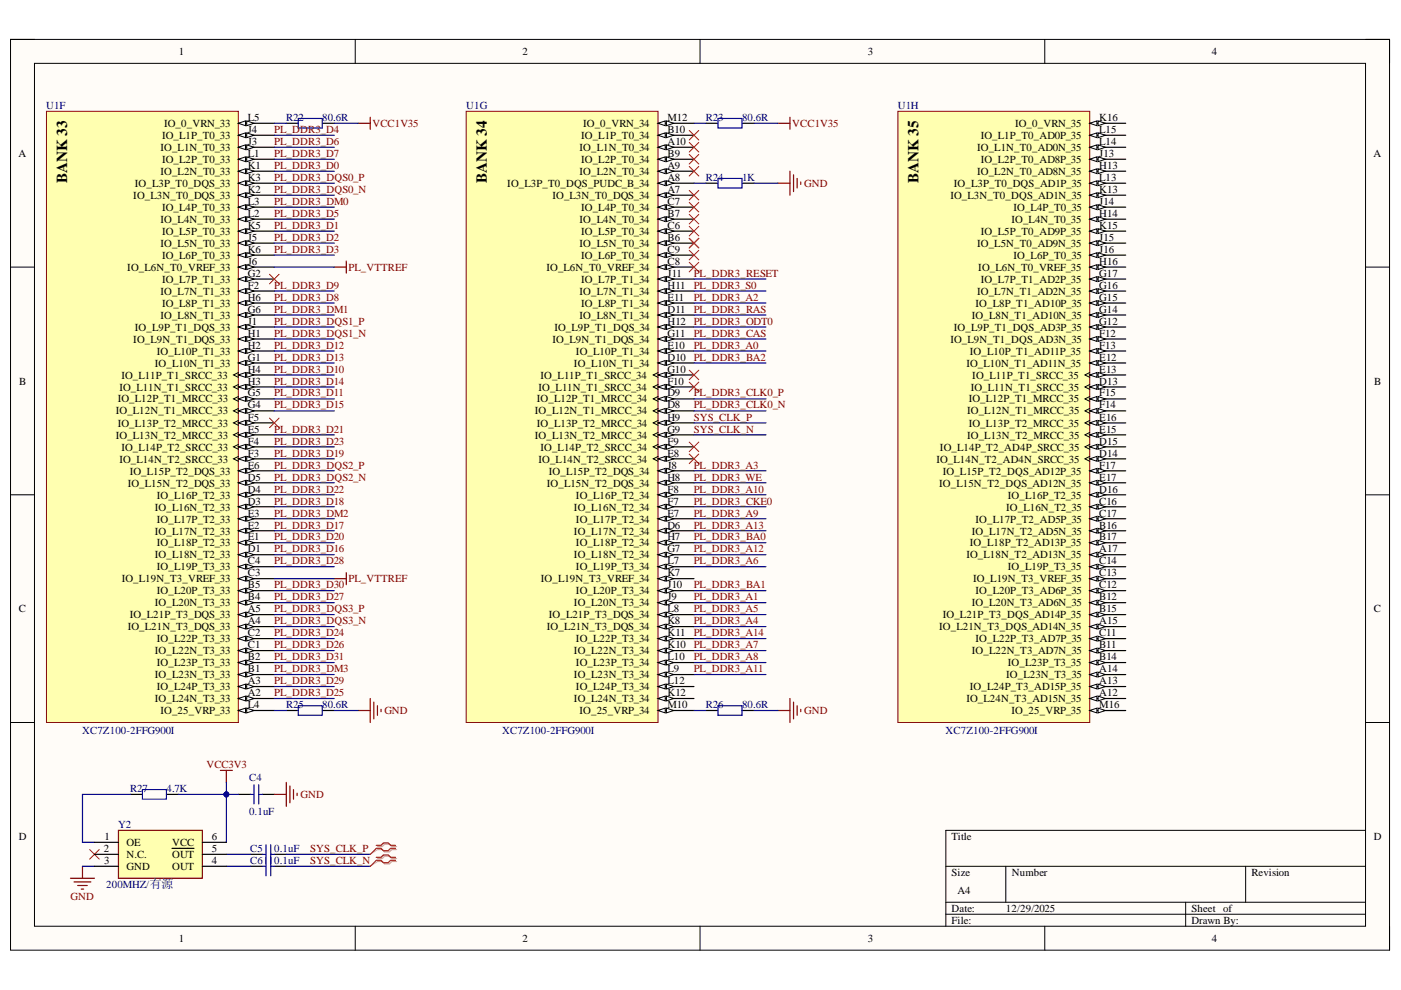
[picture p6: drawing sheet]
<svg xmlns="http://www.w3.org/2000/svg" width="297mm" height="210mm" viewBox="0 0 297 210" stroke-linecap="round" stroke-linejoin="round" font-family="sans-serif">
<defs><g id="words">
<g font-size="3.2">
<text x="14.2" y="38.8" transform="rotate(-90 14.2 38.8)">BANK 33</text>
<text x="103.2" y="38.8" transform="rotate(-90 103.2 38.8)">BANK 34</text>
<text x="194.7" y="38.8" transform="rotate(-90 194.7 38.8)">BANK 35</text>
</g>
<g font-size="2.3">
<text x="37.9" y="11.7">1</text>
<text x="110.8" y="11.7">2</text>
<text x="184" y="11.7">3</text>
<text x="256.9" y="11.7">4</text>
<text x="34.4" y="29.5">IO_L1P_T0_33</text>
<text x="34.8" y="26.9">IO_0_VRN_33</text>
<text x="52.6" y="25.6">L5</text>
<text x="52.6" y="28.2">J4</text>
<text x="123.2" y="29.5">IO_L1P_T0_34</text>
<text x="123.6" y="26.9">IO_0_VRN_34</text>
<text x="141.5" y="25.6">M12</text>
<text x="141.5" y="28.2">B10</text>
<text x="207.9" y="29.5">IO_L1P_T0_AD0P_35</text>
<text x="215.2" y="26.9">IO_0_VRN_35</text>
<text x="233.1" y="25.6">K16</text>
<text x="233.1" y="28.2">L15</text>
<text x="3.9" y="33.3">A</text>
<text x="34" y="32">IO_L1N_T0_33</text>
<text x="34.4" y="34.6">IO_L2P_T0_33</text>
<text x="52.6" y="30.8">J3</text>
<text x="52.6" y="33.3">L1</text>
<text x="52.6" y="35.9">K1</text>
<text x="122.9" y="32">IO_L1N_T0_34</text>
<text x="123.2" y="34.6">IO_L2P_T0_34</text>
<text x="141.5" y="30.8">A10</text>
<text x="141.5" y="33.3">B9</text>
<text x="141.5" y="35.9">A9</text>
<text x="207.2" y="32">IO_L1N_T0_AD0N_35</text>
<text x="207.9" y="34.6">IO_L2P_T0_AD8P_35</text>
<text x="233.1" y="30.8">L14</text>
<text x="233.1" y="33.3">J13</text>
<text x="233.1" y="35.9">H13</text>
<text x="291.2" y="33.3">A</text>
<text x="28.6" y="39.7">IO_L3P_T0_DQS_33</text>
<text x="34" y="37.1">IO_L2N_T0_33</text>
<text x="52.6" y="38.4">K3</text>
<text x="52.6" y="40.9">K2</text>
<text x="107.6" y="39.7">IO_L3P_T0_DQS_PUDC_B_34</text>
<text x="122.9" y="37.1">IO_L2N_T0_34</text>
<text x="141.5" y="38.4">A8</text>
<text x="141.5" y="40.9">A7</text>
<text x="202.3" y="39.7">IO_L3P_T0_DQS_AD1P_35</text>
<text x="207.2" y="37.1">IO_L2N_T0_AD8N_35</text>
<text x="233.1" y="38.4">L13</text>
<text x="233.1" y="40.9">K13</text>
<text x="28.3" y="42.2">IO_L3N_T0_DQS_33</text>
<text x="34" y="47.3">IO_L4N_T0_33</text>
<text x="34.4" y="44.7">IO_L4P_T0_33</text>
<text x="52.6" y="43.5">L3</text>
<text x="52.6" y="46">L2</text>
<text x="117.1" y="42.2">IO_L3N_T0_DQS_34</text>
<text x="122.9" y="47.3">IO_L4N_T0_34</text>
<text x="123.2" y="44.7">IO_L4P_T0_34</text>
<text x="141.5" y="43.5">C7</text>
<text x="141.5" y="46">B7</text>
<text x="201.5" y="42.2">IO_L3N_T0_DQS_AD1N_35</text>
<text x="214.4" y="47.3">IO_L4N_T0_35</text>
<text x="214.9" y="44.7">IO_L4P_T0_35</text>
<text x="233.1" y="43.5">J14</text>
<text x="233.1" y="46">H14</text>
<text x="34" y="52.3">IO_L5N_T0_33</text>
<text x="34.4" y="49.8">IO_L5P_T0_33</text>
<text x="52.6" y="48.5">K5</text>
<text x="52.6" y="51.1">J5</text>
<text x="52.6" y="53.6">K6</text>
<text x="122.9" y="52.3">IO_L5N_T0_34</text>
<text x="123.2" y="49.8">IO_L5P_T0_34</text>
<text x="141.5" y="48.5">C6</text>
<text x="141.5" y="51.1">B6</text>
<text x="141.5" y="53.6">C9</text>
<text x="207.2" y="52.3">IO_L5N_T0_AD9N_35</text>
<text x="207.9" y="49.8">IO_L5P_T0_AD9P_35</text>
<text x="233.1" y="48.5">K15</text>
<text x="233.1" y="51.1">J15</text>
<text x="233.1" y="53.6">J16</text>
<text x="27" y="57.4">IO_L6N_T0_VREF_33</text>
<text x="34.4" y="54.9">IO_L6P_T0_33</text>
<text x="34.4" y="60">IO_L7P_T1_33</text>
<text x="52.6" y="56.2">J6</text>
<text x="52.6" y="58.7">G2</text>
<text x="115.9" y="57.4">IO_L6N_T0_VREF_34</text>
<text x="123.2" y="54.9">IO_L6P_T0_34</text>
<text x="123.2" y="60">IO_L7P_T1_34</text>
<text x="141.5" y="56.2">C8</text>
<text x="141.5" y="58.7">J11</text>
<text x="207.4" y="57.4">IO_L6N_T0_VREF_35</text>
<text x="207.9" y="60">IO_L7P_T1_AD2P_35</text>
<text x="214.9" y="54.9">IO_L6P_T0_35</text>
<text x="233.1" y="56.2">H16</text>
<text x="233.1" y="58.7">G17</text>
<text x="34" y="62.5">IO_L7N_T1_33</text>
<text x="34.4" y="65">IO_L8P_T1_33</text>
<text x="52.6" y="61.2">F2</text>
<text x="52.6" y="63.8">H6</text>
<text x="122.9" y="62.5">IO_L7N_T1_34</text>
<text x="123.2" y="65">IO_L8P_T1_34</text>
<text x="141.5" y="61.2">H11</text>
<text x="141.5" y="63.8">E11</text>
<text x="206.8" y="65">IO_L8P_T1_AD10P_35</text>
<text x="207.2" y="62.5">IO_L7N_T1_AD2N_35</text>
<text x="233.1" y="61.2">G16</text>
<text x="233.1" y="63.8">G15</text>
<text x="28.6" y="70.1">IO_L9P_T1_DQS_33</text>
<text x="34" y="67.6">IO_L8N_T1_33</text>
<text x="52.6" y="66.3">G6</text>
<text x="52.6" y="68.8">J1</text>
<text x="52.6" y="71.4">H1</text>
<text x="117.5" y="70.1">IO_L9P_T1_DQS_34</text>
<text x="122.9" y="67.6">IO_L8N_T1_34</text>
<text x="141.5" y="66.3">D11</text>
<text x="141.5" y="68.8">H12</text>
<text x="141.5" y="71.4">G11</text>
<text x="202.3" y="70.1">IO_L9P_T1_DQS_AD3P_35</text>
<text x="206.1" y="67.6">IO_L8N_T1_AD10N_35</text>
<text x="233.1" y="66.3">G14</text>
<text x="233.1" y="68.8">G12</text>
<text x="233.1" y="71.4">F12</text>
<text x="28.3" y="72.6">IO_L9N_T1_DQS_33</text>
<text x="32.8" y="77.7">IO_L10N_T1_33</text>
<text x="33.3" y="75.2">IO_L10P_T1_33</text>
<text x="52.6" y="73.9">H2</text>
<text x="52.6" y="76.5">G1</text>
<text x="117.1" y="72.6">IO_L9N_T1_DQS_34</text>
<text x="121.7" y="77.7">IO_L10N_T1_34</text>
<text x="122.1" y="75.2">IO_L10P_T1_34</text>
<text x="141.5" y="73.9">E10</text>
<text x="141.5" y="76.5">D10</text>
<text x="201.5" y="72.6">IO_L9N_T1_DQS_AD3N_35</text>
<text x="204.9" y="77.7">IO_L10N_T1_AD11N_35</text>
<text x="205.6" y="75.2">IO_L10P_T1_AD11P_35</text>
<text x="233.1" y="73.9">F13</text>
<text x="233.1" y="76.5">E12</text>
<text x="4.1" y="81.5">B</text>
<text x="25.3" y="82.8">IO_L11N_T1_SRCC_33</text>
<text x="25.7" y="80.3">IO_L11P_T1_SRCC_33</text>
<text x="52.6" y="79">H4</text>
<text x="52.6" y="81.5">H3</text>
<text x="114.2" y="82.8">IO_L11N_T1_SRCC_34</text>
<text x="114.6" y="80.3">IO_L11P_T1_SRCC_34</text>
<text x="141.5" y="79">G10</text>
<text x="141.5" y="81.5">F10</text>
<text x="205.8" y="82.8">IO_L11N_T1_SRCC_35</text>
<text x="206.2" y="80.3">IO_L11P_T1_SRCC_35</text>
<text x="233.1" y="79">E13</text>
<text x="233.1" y="81.5">D13</text>
<text x="291.4" y="81.5">B</text>
<text x="24.5" y="87.9">IO_L12N_T1_MRCC_33</text>
<text x="25" y="85.3">IO_L12P_T1_MRCC_33</text>
<text x="52.6" y="84.1">G5</text>
<text x="52.6" y="86.6">G4</text>
<text x="52.6" y="89.2">F5</text>
<text x="113.4" y="87.9">IO_L12N_T1_MRCC_34</text>
<text x="113.8" y="85.3">IO_L12P_T1_MRCC_34</text>
<text x="141.5" y="84.1">D9</text>
<text x="141.5" y="86.6">D8</text>
<text x="141.5" y="89.2">H9</text>
<text x="205.1" y="87.9">IO_L12N_T1_MRCC_35</text>
<text x="205.4" y="85.3">IO_L12P_T1_MRCC_35</text>
<text x="233.1" y="84.1">F15</text>
<text x="233.1" y="86.6">F14</text>
<text x="233.1" y="89.2">E16</text>
<text x="24.5" y="93">IO_L13N_T2_MRCC_33</text>
<text x="25" y="90.5">IO_L13P_T2_MRCC_33</text>
<text x="25.7" y="95.6">IO_L14P_T2_SRCC_33</text>
<text x="52.6" y="91.8">E5</text>
<text x="52.6" y="94.3">F4</text>
<text x="113.4" y="93">IO_L13N_T2_MRCC_34</text>
<text x="113.8" y="90.5">IO_L13P_T2_MRCC_34</text>
<text x="114.6" y="95.6">IO_L14P_T2_SRCC_34</text>
<text x="141.5" y="91.8">G9</text>
<text x="141.5" y="94.3">F9</text>
<text x="199.3" y="95.6">IO_L14P_T2_AD4P_SRCC_35</text>
<text x="205.1" y="93">IO_L13N_T2_MRCC_35</text>
<text x="205.4" y="90.5">IO_L13P_T2_MRCC_35</text>
<text x="233.1" y="91.8">E15</text>
<text x="233.1" y="94.3">D15</text>
<text x="25.3" y="98.1">IO_L14N_T2_SRCC_33</text>
<text x="27.5" y="100.6">IO_L15P_T2_DQS_33</text>
<text x="52.6" y="96.8">F3</text>
<text x="52.6" y="99.4">E6</text>
<text x="52.6" y="101.9">D5</text>
<text x="114.2" y="98.1">IO_L14N_T2_SRCC_34</text>
<text x="116.4" y="100.6">IO_L15P_T2_DQS_34</text>
<text x="141.5" y="96.8">E8</text>
<text x="141.5" y="99.4">J8</text>
<text x="141.5" y="101.9">H8</text>
<text x="198.5" y="98.1">IO_L14N_T2_AD4N_SRCC_35</text>
<text x="199.9" y="100.6">IO_L15P_T2_DQS_AD12P_35</text>
<text x="233.1" y="96.8">D14</text>
<text x="233.1" y="99.4">F17</text>
<text x="233.1" y="101.9">E17</text>
<text x="27.1" y="103.2">IO_L15N_T2_DQS_33</text>
<text x="33.3" y="105.7">IO_L16P_T2_33</text>
<text x="52.6" y="104.4">D4</text>
<text x="52.6" y="107">D3</text>
<text x="115.9" y="103.2">IO_L15N_T2_DQS_34</text>
<text x="122.1" y="105.7">IO_L16P_T2_34</text>
<text x="141.5" y="104.4">F8</text>
<text x="141.5" y="107">F7</text>
<text x="199.1" y="103.2">IO_L15N_T2_DQS_AD12N_35</text>
<text x="213.7" y="105.7">IO_L16P_T2_35</text>
<text x="233.1" y="104.4">D16</text>
<text x="233.1" y="107">C16</text>
<text x="32.8" y="108.3">IO_L16N_T2_33</text>
<text x="32.8" y="113.3">IO_L17N_T2_33</text>
<text x="33.3" y="110.8">IO_L17P_T2_33</text>
<text x="52.6" y="109.5">E3</text>
<text x="52.6" y="112.1">E2</text>
<text x="121.7" y="108.3">IO_L16N_T2_34</text>
<text x="121.7" y="113.3">IO_L17N_T2_34</text>
<text x="122.1" y="110.8">IO_L17P_T2_34</text>
<text x="141.5" y="109.5">E7</text>
<text x="141.5" y="112.1">D6</text>
<text x="206.1" y="113.3">IO_L17N_T2_AD5N_35</text>
<text x="206.8" y="110.8">IO_L17P_T2_AD5P_35</text>
<text x="213.3" y="108.3">IO_L16N_T2_35</text>
<text x="233.1" y="109.5">C17</text>
<text x="233.1" y="112.1">B16</text>
<text x="32.8" y="118.4">IO_L18N_T2_33</text>
<text x="33.3" y="115.9">IO_L18P_T2_33</text>
<text x="52.6" y="114.6">E1</text>
<text x="52.6" y="117.1">D1</text>
<text x="52.6" y="119.7">C4</text>
<text x="121.7" y="118.4">IO_L18N_T2_34</text>
<text x="122.1" y="115.9">IO_L18P_T2_34</text>
<text x="141.5" y="114.6">H7</text>
<text x="141.5" y="117.1">G7</text>
<text x="141.5" y="119.7">L7</text>
<text x="204.9" y="118.4">IO_L18N_T2_AD13N_35</text>
<text x="205.6" y="115.9">IO_L18P_T2_AD13P_35</text>
<text x="233.1" y="114.6">B17</text>
<text x="233.1" y="117.1">A17</text>
<text x="233.1" y="119.7">C14</text>
<text x="25.8" y="123.5">IO_L19N_T3_VREF_33</text>
<text x="33.3" y="120.9">IO_L19P_T3_33</text>
<text x="52.6" y="122.2">C3</text>
<text x="52.6" y="124.7">B5</text>
<text x="114.7" y="123.5">IO_L19N_T3_VREF_34</text>
<text x="122.1" y="120.9">IO_L19P_T3_34</text>
<text x="141.5" y="122.2">K7</text>
<text x="141.5" y="124.7">J10</text>
<text x="206.3" y="123.5">IO_L19N_T3_VREF_35</text>
<text x="213.7" y="120.9">IO_L19P_T3_35</text>
<text x="233.1" y="122.2">C13</text>
<text x="233.1" y="124.7">C12</text>
<text x="4" y="129.8">C</text>
<text x="27.5" y="131.1">IO_L21P_T3_DQS_33</text>
<text x="32.8" y="128.6">IO_L20N_T3_33</text>
<text x="33.3" y="126">IO_L20P_T3_33</text>
<text x="52.6" y="127.3">B4</text>
<text x="52.6" y="129.8">A5</text>
<text x="116.4" y="131.1">IO_L21P_T3_DQS_34</text>
<text x="121.7" y="128.6">IO_L20N_T3_34</text>
<text x="122.1" y="126">IO_L20P_T3_34</text>
<text x="141.5" y="127.3">J9</text>
<text x="141.5" y="129.8">L8</text>
<text x="199.9" y="131.1">IO_L21P_T3_DQS_AD14P_35</text>
<text x="206.1" y="128.6">IO_L20N_T3_AD6N_35</text>
<text x="206.8" y="126">IO_L20P_T3_AD6P_35</text>
<text x="233.1" y="127.3">B12</text>
<text x="233.1" y="129.8">B15</text>
<text x="291.3" y="129.8">C</text>
<text x="27.1" y="133.6">IO_L21N_T3_DQS_33</text>
<text x="33.3" y="136.2">IO_L22P_T3_33</text>
<text x="52.6" y="132.4">A4</text>
<text x="52.6" y="134.9">C2</text>
<text x="52.6" y="137.4">C1</text>
<text x="115.9" y="133.6">IO_L21N_T3_DQS_34</text>
<text x="122.1" y="136.2">IO_L22P_T3_34</text>
<text x="141.5" y="132.4">K8</text>
<text x="141.5" y="134.9">K11</text>
<text x="141.5" y="137.4">K10</text>
<text x="199.1" y="133.6">IO_L21N_T3_DQS_AD14N_35</text>
<text x="206.8" y="136.2">IO_L22P_T3_AD7P_35</text>
<text x="233.1" y="132.4">A15</text>
<text x="233.1" y="134.9">C11</text>
<text x="233.1" y="137.4">B11</text>
<text x="32.8" y="138.7">IO_L22N_T3_33</text>
<text x="32.8" y="143.8">IO_L23N_T3_33</text>
<text x="33.3" y="141.2">IO_L23P_T3_33</text>
<text x="52.6" y="140">B2</text>
<text x="52.6" y="142.5">B1</text>
<text x="121.7" y="138.7">IO_L22N_T3_34</text>
<text x="121.7" y="143.8">IO_L23N_T3_34</text>
<text x="122.1" y="141.2">IO_L23P_T3_34</text>
<text x="141.5" y="140">L10</text>
<text x="141.5" y="142.5">L9</text>
<text x="206.1" y="138.7">IO_L22N_T3_AD7N_35</text>
<text x="213.3" y="143.8">IO_L23N_T3_35</text>
<text x="213.7" y="141.2">IO_L23P_T3_35</text>
<text x="233.1" y="140">B14</text>
<text x="233.1" y="142.5">A14</text>
<text x="32.8" y="148.9">IO_L24N_T3_33</text>
<text x="33.3" y="146.3">IO_L24P_T3_33</text>
<text x="52.6" y="145">A3</text>
<text x="52.6" y="147.6">A2</text>
<text x="121.7" y="148.9">IO_L24N_T3_34</text>
<text x="122.1" y="146.3">IO_L24P_T3_34</text>
<text x="141.5" y="145">L12</text>
<text x="141.5" y="147.6">K12</text>
<text x="204.9" y="148.9">IO_L24N_T3_AD15N_35</text>
<text x="205.6" y="146.3">IO_L24P_T3_AD15P_35</text>
<text x="233.1" y="145">A13</text>
<text x="233.1" y="147.6">A12</text>
<text x="34" y="151.5">IO_25_VRP_33</text>
<text x="52.6" y="150.2">L4</text>
<text x="122.9" y="151.5">IO_25_VRP_34</text>
<text x="141.5" y="150.2">M10</text>
<text x="214.4" y="151.5">IO_25_VRP_35</text>
<text x="233.1" y="150.2">M16</text>
<text x="4" y="178.1">D</text>
<text x="22.2" y="178.1">1</text>
<text x="26.8" y="179.4">OE</text>
<text x="36.5" y="179.4">VCC</text>
<text x="44.9" y="178.1">6</text>
<text x="201.8" y="178.1">Title</text>
<text x="291.3" y="178.1">D</text>
<text x="22" y="180.7">2</text>
<text x="22.1" y="183.2">3</text>
<text x="26.8" y="184.5">GND</text>
<text x="26.8" y="181.9">N.C.</text>
<text x="36.5" y="181.9">OUT</text>
<text x="36.5" y="184.5">OUT</text>
<text x="44.9" y="180.7">5</text>
<text x="44.9" y="183.2">4</text>
<text x="201.8" y="185.7">Size</text>
<text x="214.5" y="185.7">Number</text>
<text x="265.3" y="185.7">Revision</text>
<text x="203" y="189.5">A4</text>
<text x="201.8" y="195.9">File:</text>
<text x="201.8" y="193.3">Date:</text>
<text x="213.3" y="193.3">12/29/2025</text>
<text x="252.6" y="195.9">Drawn By:</text>
<text x="252.6" y="193.3">Sheet of</text>
<text x="37.9" y="199.7">1</text>
<text x="110.8" y="199.7">2</text>
<text x="184" y="199.7">3</text>
<text x="256.9" y="199.7">4</text>
</g>
<g font-size="2.3" fill="#000080">
<text x="9.8" y="23.1">U1F</text>
<text x="98.8" y="23.1">U1G</text>
<text x="190.3" y="23.1">U1H</text>
<text x="60.7" y="25.6">R2</text>
<text x="63.3" y="25.6">2</text>
<text x="68.3" y="25.6">80.6R</text>
<text x="149.6" y="25.6">R2</text>
<text x="152.2" y="25.6">3</text>
<text x="157.3" y="25.6">80.6R</text>
<text x="149.6" y="38.4">R2</text>
<text x="152.2" y="38.4">4</text>
<text x="157.3" y="38.4">1K</text>
<text x="17.4" y="155.6">XC7Z100-2FFG900I</text>
<text x="60.7" y="150.2">R2</text>
<text x="63.3" y="150.2">5</text>
<text x="68.3" y="150.2">80.6R</text>
<text x="106.5" y="155.6">XC7Z100-2FFG900I</text>
<text x="149.6" y="150.2">R2</text>
<text x="152.2" y="150.2">6</text>
<text x="157.3" y="150.2">80.6R</text>
<text x="200.5" y="155.6">XC7Z100-2FFG900I</text>
<text x="27.6" y="168">R2</text>
<text x="30.2" y="168">7</text>
<text x="35.3" y="168">4.7K</text>
<text x="52.8" y="165.7">C4</text>
<text x="52.8" y="172.8">0.1uF</text>
<text x="25" y="175.6">Y2</text>
<text x="53.1" y="183.2">C6</text>
<text x="53.1" y="180.7">C5</text>
<text x="58.1" y="183.2">0.1uF</text>
<text x="58.1" y="180.7">0.1uF</text>
<text x="22.5" y="188.2">200MHZ/有源</text>
</g>
<g font-size="2.3" fill="#800000">
<text x="58.1" y="28.2">PL_DDR3_D4</text>
<text x="79" y="26.9">VCC1V35</text>
<text x="168" y="26.9">VCC1V35</text>
<text x="58.1" y="35.9">PL_DDR3_D0</text>
<text x="58.1" y="30.8">PL_DDR3_D6</text>
<text x="58.1" y="33.3">PL_DDR3_D7</text>
<text x="58.1" y="40.9">PL_DDR3_DQS0_N</text>
<text x="58.1" y="38.4">PL_DDR3_DQS0_P</text>
<text x="170.5" y="39.7">GND</text>
<text x="58.1" y="43.5">PL_DDR3_DM0</text>
<text x="58.1" y="46">PL_DDR3_D5</text>
<text x="58.1" y="53.6">PL_DDR3_D3</text>
<text x="58.1" y="48.5">PL_DDR3_D1</text>
<text x="58.1" y="51.1">PL_DDR3_D2</text>
<text x="73.9" y="57.4">PL_VTTREF</text>
<text x="147.1" y="58.7">PL_DDR3_RESET</text>
<text x="58.1" y="61.2">PL_DDR3_D9</text>
<text x="58.1" y="63.8">PL_DDR3_D8</text>
<text x="147.1" y="61.2">PL_DDR3_S0</text>
<text x="147.1" y="63.8">PL_DDR3_A2</text>
<text x="58.1" y="66.3">PL_DDR3_DM1</text>
<text x="58.1" y="71.4">PL_DDR3_DQS1_N</text>
<text x="58.1" y="68.8">PL_DDR3_DQS1_P</text>
<text x="147.1" y="71.4">PL_DDR3_CAS</text>
<text x="147.1" y="66.3">PL_DDR3_RAS</text>
<text x="147.1" y="68.8">PL_DDR3_ODT0</text>
<text x="58.1" y="76.5">PL_DDR3_D13</text>
<text x="58.1" y="73.9">PL_DDR3_D12</text>
<text x="147.1" y="76.5">PL_DDR3_BA2</text>
<text x="147.1" y="73.9">PL_DDR3_A0</text>
<text x="58.1" y="79">PL_DDR3_D10</text>
<text x="58.1" y="81.5">PL_DDR3_D14</text>
<text x="58.1" y="84.1">PL_DDR3_D11</text>
<text x="58.1" y="86.6">PL_DDR3_D15</text>
<text x="147.1" y="89.2">SYS_CLK_P</text>
<text x="147.1" y="86.6">PL_DDR3_CLK0_N</text>
<text x="147.1" y="84.1">PL_DDR3_CLK0_P</text>
<text x="58.1" y="94.3">PL_DDR3_D23</text>
<text x="58.1" y="91.8">PL_DDR3_D21</text>
<text x="147.1" y="91.8">SYS_CLK_N</text>
<text x="58.1" y="96.8">PL_DDR3_D19</text>
<text x="58.1" y="101.9">PL_DDR3_DQS2_N</text>
<text x="58.1" y="99.4">PL_DDR3_DQS2_P</text>
<text x="147.1" y="101.9">PL_DDR3_WE</text>
<text x="147.1" y="99.4">PL_DDR3_A3</text>
<text x="58.1" y="104.4">PL_DDR3_D22</text>
<text x="58.1" y="107">PL_DDR3_D18</text>
<text x="147.1" y="107">PL_DDR3_CKE0</text>
<text x="147.1" y="104.4">PL_DDR3_A10</text>
<text x="58.1" y="112.1">PL_DDR3_D17</text>
<text x="58.1" y="109.5">PL_DDR3_DM2</text>
<text x="147.1" y="109.5">PL_DDR3_A9</text>
<text x="147.1" y="112.1">PL_DDR3_A13</text>
<text x="58.1" y="119.7">PL_DDR3_D28</text>
<text x="58.1" y="114.6">PL_DDR3_D20</text>
<text x="58.1" y="117.1">PL_DDR3_D16</text>
<text x="147.1" y="114.6">PL_DDR3_BA0</text>
<text x="147.1" y="117.1">PL_DDR3_A12</text>
<text x="147.1" y="119.7">PL_DDR3_A6</text>
<text x="58.1" y="124.7">PL_DDR3_D30</text>
<text x="73.9" y="123.5">PL_VTTREF</text>
<text x="147.1" y="124.7">PL_DDR3_BA1</text>
<text x="58.1" y="127.3">PL_DDR3_D27</text>
<text x="58.1" y="129.8">PL_DDR3_DQS3_P</text>
<text x="147.1" y="129.8">PL_DDR3_A5</text>
<text x="147.1" y="127.3">PL_DDR3_A1</text>
<text x="58.1" y="134.9">PL_DDR3_D24</text>
<text x="58.1" y="137.4">PL_DDR3_D26</text>
<text x="58.1" y="132.4">PL_DDR3_DQS3_N</text>
<text x="147.1" y="137.4">PL_DDR3_A7</text>
<text x="147.1" y="132.4">PL_DDR3_A4</text>
<text x="147.1" y="134.9">PL_DDR3_A14</text>
<text x="58.1" y="140">PL_DDR3_D31</text>
<text x="58.1" y="142.5">PL_DDR3_DM3</text>
<text x="147.1" y="142.5">PL_DDR3_A11</text>
<text x="147.1" y="140">PL_DDR3_A8</text>
<text x="58.1" y="147.6">PL_DDR3_D25</text>
<text x="58.1" y="145">PL_DDR3_D29</text>
<text x="81.5" y="151.5">GND</text>
<text x="170.5" y="151.5">GND</text>
<text x="43.8" y="162.9">VCC3V3</text>
<text x="63.7" y="169.2">GND</text>
<text x="65.8" y="183.2">SYS_CLK_N</text>
<text x="65.8" y="180.7">SYS_CLK_P</text>
<text x="15" y="190.8">GND</text>
</g>
<g font-size="1.1">
<text x="49.7" y="82.2">PIU10H3</text>
<text x="138.6" y="82.2">PIU10F10</text>
<text x="49.7" y="94.9">PIU10F4</text>
<text x="49.7" y="92.5">PIU10E5</text>
<text x="138.6" y="94.9">PIU10F9</text>
<text x="138.6" y="92.5">PIU10G9</text>
</g>
</g></defs>
<path d="M2.2 8.4h292.4v193.1h-292.4z" fill-rule="evenodd" fill="#fffcf8"/>
<path d="M2.2 8.4h292.4v193.1h-292.4z" fill="none" stroke="#000" stroke-width=".21"/>
<path d="M7.3 13.4h282.2v183h-282.2z" fill-rule="evenodd" fill="#fffcf8"/>
<g fill="none" stroke="#000" stroke-width=".21">
<path d="M2.2 8.4h5.1M7.3 13.4h282.2v183h-282.2zM75.3 8.4v5M148.4 8.4v5M221.5 8.4v5M289.5 8.4h5.1v5M2.2 56.6h5.1M289.5 56.6h5.1M2.2 104.9h5.1M289.5 104.9h5.1M2.2 153.2h5.1M289.5 153.2h5.1"/>
<path d="M289.5 176.1h-89v20.3M75.3 196.4v5.1M148.4 196.4v5.1M200.5 183.7h89M200.5 191.3h89M200.5 193.8h89M213.3 183.7v7.6M221.5 196.4v5.1M251.4 191.3v5.1M264.1 183.7v7.6M294.6 196.4v5.1"/>
</g>
<path d="M9.9 23.6h40.6v129.6h-40.6z" fill-rule="evenodd" fill="#ffffb0"/>
<path d="M9.9 23.6h40.6v129.6h-40.6z" fill="none" stroke="#800000" stroke-width=".21"/>
<path d="M50.5 150.6h7.7" fill="none" stroke="#000" stroke-width=".25"/>
<path d="M50.5 150.6l1.6-.5v1.1z" fill="#f8fcff"/>
<path d="M50.5 150.6l1.6-.5v1.1z" fill="none" stroke="#000" stroke-width=".21"/>
<path d="M52.3 150.1l1.5 .5-1.5 .6z" fill="#f8fcff"/>
<path d="M52.3 150.1l1.5 .5-1.5 .6z" fill="none" stroke="#000" stroke-width=".21"/>
<path d="M50.5 148.1h7.7" fill="none" stroke="#000" stroke-width=".25"/>
<path d="M50.5 148.1l1.6-.5v1z" fill="#f8fcff"/>
<path d="M50.5 148.1l1.6-.5v1z" fill="none" stroke="#000" stroke-width=".21"/>
<path d="M52.3 147.6l1.5 .5-1.5 .5z" fill="#f8fcff"/>
<path d="M52.3 147.6l1.5 .5-1.5 .5z" fill="none" stroke="#000" stroke-width=".21"/>
<path d="M50.5 145.6h7.7" fill="none" stroke="#000" stroke-width=".25"/>
<path d="M50.5 145.6l1.6-.5v1z" fill="#f8fcff"/>
<path d="M50.5 145.6l1.6-.5v1z" fill="none" stroke="#000" stroke-width=".21"/>
<path d="M52.3 145.1l1.5 .5-1.5 .5z" fill="#f8fcff"/>
<path d="M52.3 145.1l1.5 .5-1.5 .5z" fill="none" stroke="#000" stroke-width=".21"/>
<path d="M50.5 143h7.7" fill="none" stroke="#000" stroke-width=".25"/>
<path d="M50.5 143l1.6-.5v1z" fill="#f8fcff"/>
<path d="M50.5 143l1.6-.5v1z" fill="none" stroke="#000" stroke-width=".21"/>
<path d="M52.3 142.5l1.5 .5-1.5 .5z" fill="#f8fcff"/>
<path d="M52.3 142.5l1.5 .5-1.5 .5z" fill="none" stroke="#000" stroke-width=".21"/>
<path d="M50.5 140.5h7.7" fill="none" stroke="#000" stroke-width=".25"/>
<path d="M50.5 140.5l1.6-.5v1z" fill="#f8fcff"/>
<path d="M50.5 140.5l1.6-.5v1z" fill="none" stroke="#000" stroke-width=".21"/>
<path d="M52.3 140l1.5 .5-1.5 .5z" fill="#f8fcff"/>
<path d="M52.3 140l1.5 .5-1.5 .5z" fill="none" stroke="#000" stroke-width=".21"/>
<path d="M50.5 137.9h7.7" fill="none" stroke="#000" stroke-width=".25"/>
<path d="M50.5 137.9l1.6-.5v1z" fill="#f8fcff"/>
<path d="M50.5 137.9l1.6-.5v1z" fill="none" stroke="#000" stroke-width=".21"/>
<path d="M52.3 137.4l1.5 .5-1.5 .5z" fill="#f8fcff"/>
<path d="M52.3 137.4l1.5 .5-1.5 .5z" fill="none" stroke="#000" stroke-width=".21"/>
<path d="M50.5 135.4h7.7" fill="none" stroke="#000" stroke-width=".25"/>
<path d="M50.5 135.4l1.6-.5v1z" fill="#f8fcff"/>
<path d="M50.5 135.4l1.6-.5v1z" fill="none" stroke="#000" stroke-width=".21"/>
<path d="M52.3 134.9l1.5 .5-1.5 .5z" fill="#f8fcff"/>
<path d="M52.3 134.9l1.5 .5-1.5 .5z" fill="none" stroke="#000" stroke-width=".21"/>
<path d="M50.5 132.9h7.7" fill="none" stroke="#000" stroke-width=".25"/>
<path d="M50.5 132.9l1.6-.6v1.1z" fill="#f8fcff"/>
<path d="M50.5 132.9l1.6-.6v1.1z" fill="none" stroke="#000" stroke-width=".21"/>
<path d="M52.3 132.3l1.5 .6-1.5 .5z" fill="#f8fcff"/>
<path d="M52.3 132.3l1.5 .6-1.5 .5z" fill="none" stroke="#000" stroke-width=".21"/>
<path d="M50.5 130.3h7.7" fill="none" stroke="#000" stroke-width=".25"/>
<path d="M50.5 130.3l1.6-.5v1z" fill="#f8fcff"/>
<path d="M50.5 130.3l1.6-.5v1z" fill="none" stroke="#000" stroke-width=".21"/>
<path d="M52.3 129.8l1.5 .5-1.5 .5z" fill="#f8fcff"/>
<path d="M52.3 129.8l1.5 .5-1.5 .5z" fill="none" stroke="#000" stroke-width=".21"/>
<path d="M50.5 127.8h7.7" fill="none" stroke="#000" stroke-width=".25"/>
<path d="M50.5 127.8l1.6-.5v1z" fill="#f8fcff"/>
<path d="M50.5 127.8l1.6-.5v1z" fill="none" stroke="#000" stroke-width=".21"/>
<path d="M52.3 127.3l1.5 .5-1.5 .5z" fill="#f8fcff"/>
<path d="M52.3 127.3l1.5 .5-1.5 .5z" fill="none" stroke="#000" stroke-width=".21"/>
<path d="M50.5 125.2h7.7" fill="none" stroke="#000" stroke-width=".25"/>
<path d="M50.5 125.2l1.6-.5v1z" fill="#f8fcff"/>
<path d="M50.5 125.2l1.6-.5v1z" fill="none" stroke="#000" stroke-width=".21"/>
<path d="M52.3 124.7l1.5 .5-1.5 .5z" fill="#f8fcff"/>
<path d="M52.3 124.7l1.5 .5-1.5 .5z" fill="none" stroke="#000" stroke-width=".21"/>
<path d="M50.5 122.7h7.7" fill="none" stroke="#000" stroke-width=".25"/>
<path d="M50.5 122.7l1.6-.5v1z" fill="#f8fcff"/>
<path d="M50.5 122.7l1.6-.5v1z" fill="none" stroke="#000" stroke-width=".21"/>
<path d="M52.3 122.2l1.5 .5-1.5 .5z" fill="#f8fcff"/>
<path d="M52.3 122.2l1.5 .5-1.5 .5z" fill="none" stroke="#000" stroke-width=".21"/>
<path d="M50.5 120.2h7.7" fill="none" stroke="#000" stroke-width=".25"/>
<path d="M50.5 120.2l1.6-.6v1.1z" fill="#f8fcff"/>
<path d="M50.5 120.2l1.6-.6v1.1z" fill="none" stroke="#000" stroke-width=".21"/>
<path d="M52.3 119.6l1.5 .6-1.5 .5z" fill="#f8fcff"/>
<path d="M52.3 119.6l1.5 .6-1.5 .5z" fill="none" stroke="#000" stroke-width=".21"/>
<path d="M50.5 117.6h7.7" fill="none" stroke="#000" stroke-width=".25"/>
<path d="M50.5 117.6l1.6-.5v1z" fill="#f8fcff"/>
<path d="M50.5 117.6l1.6-.5v1z" fill="none" stroke="#000" stroke-width=".21"/>
<path d="M52.3 117.1l1.5 .5-1.5 .5z" fill="#f8fcff"/>
<path d="M52.3 117.1l1.5 .5-1.5 .5z" fill="none" stroke="#000" stroke-width=".21"/>
<path d="M50.5 115.1h7.7" fill="none" stroke="#000" stroke-width=".25"/>
<path d="M50.5 115.1l1.6-.5v1z" fill="#f8fcff"/>
<path d="M50.5 115.1l1.6-.5v1z" fill="none" stroke="#000" stroke-width=".21"/>
<path d="M52.3 114.6l1.5 .5-1.5 .5z" fill="#f8fcff"/>
<path d="M52.3 114.6l1.5 .5-1.5 .5z" fill="none" stroke="#000" stroke-width=".21"/>
<path d="M50.5 112.5h7.7" fill="none" stroke="#000" stroke-width=".25"/>
<path d="M50.5 112.5l1.6-.5v1z" fill="#f8fcff"/>
<path d="M50.5 112.5l1.6-.5v1z" fill="none" stroke="#000" stroke-width=".21"/>
<path d="M52.3 112l1.5 .5-1.5 .5z" fill="#f8fcff"/>
<path d="M52.3 112l1.5 .5-1.5 .5z" fill="none" stroke="#000" stroke-width=".21"/>
<path d="M50.5 110h7.7" fill="none" stroke="#000" stroke-width=".25"/>
<path d="M50.5 110l1.6-.5v1z" fill="#f8fcff"/>
<path d="M50.5 110l1.6-.5v1z" fill="none" stroke="#000" stroke-width=".21"/>
<path d="M52.3 109.5l1.5 .5-1.5 .5z" fill="#f8fcff"/>
<path d="M52.3 109.5l1.5 .5-1.5 .5z" fill="none" stroke="#000" stroke-width=".21"/>
<path d="M50.5 107.4h7.7" fill="none" stroke="#000" stroke-width=".25"/>
<path d="M50.5 107.4l1.6-.5v1.1z" fill="#f8fcff"/>
<path d="M50.5 107.4l1.6-.5v1.1z" fill="none" stroke="#000" stroke-width=".21"/>
<path d="M52.3 106.9l1.5 .5-1.5 .6z" fill="#f8fcff"/>
<path d="M52.3 106.9l1.5 .5-1.5 .6z" fill="none" stroke="#000" stroke-width=".21"/>
<path d="M50.5 104.9h7.7" fill="none" stroke="#000" stroke-width=".25"/>
<path d="M50.5 104.9l1.6-.5v1z" fill="#f8fcff"/>
<path d="M50.5 104.9l1.6-.5v1z" fill="none" stroke="#000" stroke-width=".21"/>
<path d="M52.3 104.4l1.5 .5-1.5 .5z" fill="#f8fcff"/>
<path d="M52.3 104.4l1.5 .5-1.5 .5z" fill="none" stroke="#000" stroke-width=".21"/>
<path d="M50.5 102.4h7.7" fill="none" stroke="#000" stroke-width=".25"/>
<path d="M50.5 102.4l1.6-.5v1z" fill="#f8fcff"/>
<path d="M50.5 102.4l1.6-.5v1z" fill="none" stroke="#000" stroke-width=".21"/>
<path d="M52.3 101.9l1.5 .5-1.5 .5z" fill="#f8fcff"/>
<path d="M52.3 101.9l1.5 .5-1.5 .5z" fill="none" stroke="#000" stroke-width=".21"/>
<path d="M50.5 99.8h7.7" fill="none" stroke="#000" stroke-width=".25"/>
<path d="M50.5 99.8l1.6-.5v1z" fill="#f8fcff"/>
<path d="M50.5 99.8l1.6-.5v1z" fill="none" stroke="#000" stroke-width=".21"/>
<path d="M52.3 99.3l1.5 .5-1.5 .5z" fill="#f8fcff"/>
<path d="M52.3 99.3l1.5 .5-1.5 .5z" fill="none" stroke="#000" stroke-width=".21"/>
<path d="M50.5 97.3h7.7" fill="none" stroke="#000" stroke-width=".25"/>
<path d="M50.5 97.3l1.6-.5v1z" fill="#f8fcff"/>
<path d="M50.5 97.3l1.6-.5v1z" fill="none" stroke="#000" stroke-width=".21"/>
<path d="M52.3 96.8l1.5 .5-1.5 .5z" fill="#f8fcff"/>
<path d="M50.5 96.8l-1 .5 1 .5M52.3 96.8l1.5 .5-1.5 .5z" fill="none" stroke="#000" stroke-width=".21"/>
<path d="M50.5 94.7h7.7M50.5 92.2h7.7M50.5 89.7h7.7" fill="none" stroke="#000" stroke-width=".25"/>
<path d="M50.5 89.7l1.6-.5v1z" fill="#f8fcff"/>
<path d="M50.5 89.7l1.6-.5v1z" fill="none" stroke="#000" stroke-width=".21"/>
<path d="M52.3 89.2l1.5 .5-1.5 .5z" fill="#f8fcff"/>
<path d="M50.5 89.2l-1 .5 1 .5M52.3 89.2l1.5 .5-1.5 .5z" fill="none" stroke="#000" stroke-width=".21"/>
<path d="M50.5 87.1h7.7" fill="none" stroke="#000" stroke-width=".25"/>
<path d="M50.5 87.1l1.6-.5v1z" fill="#f8fcff"/>
<path d="M50.5 87.1l1.6-.5v1z" fill="none" stroke="#000" stroke-width=".21"/>
<path d="M52.3 86.6l1.5 .5-1.5 .5z" fill="#f8fcff"/>
<path d="M50.5 86.6l-1 .5 1 .5M52.3 86.6l1.5 .5-1.5 .5z" fill="none" stroke="#000" stroke-width=".21"/>
<path d="M50.5 84.6h7.7" fill="none" stroke="#000" stroke-width=".25"/>
<path d="M50.5 84.6l1.6-.5v1z" fill="#f8fcff"/>
<path d="M50.5 84.6l1.6-.5v1z" fill="none" stroke="#000" stroke-width=".21"/>
<path d="M52.3 84.1l1.5 .5-1.5 .5z" fill="#f8fcff"/>
<path d="M50.5 84.1l-1 .5 1 .5M52.3 84.1l1.5 .5-1.5 .5z" fill="none" stroke="#000" stroke-width=".21"/>
<path d="M50.5 79.5h7.7M50.5 82h7.7" fill="none" stroke="#000" stroke-width=".25"/>
<path d="M50.5 79.5l1.6-.5v1z" fill="#f8fcff"/>
<path d="M50.5 79.5l1.6-.5v1z" fill="none" stroke="#000" stroke-width=".21"/>
<path d="M52.3 79l1.5 .5-1.5 .5z" fill="#f8fcff"/>
<path d="M50.5 79l-1 .5 1 .5M52.3 79l1.5 .5-1.5 .5z" fill="none" stroke="#000" stroke-width=".21"/>
<path d="M50.5 77h7.7" fill="none" stroke="#000" stroke-width=".25"/>
<path d="M50.5 77l1.6-.6v1.1z" fill="#f8fcff"/>
<path d="M50.5 77l1.6-.6v1.1z" fill="none" stroke="#000" stroke-width=".21"/>
<path d="M52.3 76.4l1.5 .6-1.5 .5z" fill="#f8fcff"/>
<path d="M52.3 76.4l1.5 .6-1.5 .5z" fill="none" stroke="#000" stroke-width=".21"/>
<path d="M50.5 74.4h7.7" fill="none" stroke="#000" stroke-width=".25"/>
<path d="M50.5 74.4l1.6-.5v1z" fill="#f8fcff"/>
<path d="M50.5 74.4l1.6-.5v1z" fill="none" stroke="#000" stroke-width=".21"/>
<path d="M52.3 73.9l1.5 .5-1.5 .5z" fill="#f8fcff"/>
<path d="M52.3 73.9l1.5 .5-1.5 .5z" fill="none" stroke="#000" stroke-width=".21"/>
<path d="M50.5 71.9h7.7" fill="none" stroke="#000" stroke-width=".25"/>
<path d="M50.5 71.9l1.6-.5v1z" fill="#f8fcff"/>
<path d="M50.5 71.9l1.6-.5v1z" fill="none" stroke="#000" stroke-width=".21"/>
<path d="M52.3 71.4l1.5 .5-1.5 .5z" fill="#f8fcff"/>
<path d="M52.3 71.4l1.5 .5-1.5 .5z" fill="none" stroke="#000" stroke-width=".21"/>
<path d="M50.5 69.3h7.7" fill="none" stroke="#000" stroke-width=".25"/>
<path d="M50.5 69.3l1.6-.5v1z" fill="#f8fcff"/>
<path d="M50.5 69.3l1.6-.5v1z" fill="none" stroke="#000" stroke-width=".21"/>
<path d="M52.3 68.8l1.5 .5-1.5 .5z" fill="#f8fcff"/>
<path d="M52.3 68.8l1.5 .5-1.5 .5z" fill="none" stroke="#000" stroke-width=".21"/>
<path d="M50.5 66.8h7.7" fill="none" stroke="#000" stroke-width=".25"/>
<path d="M50.5 66.8l1.6-.5v1z" fill="#f8fcff"/>
<path d="M50.5 66.8l1.6-.5v1z" fill="none" stroke="#000" stroke-width=".21"/>
<path d="M52.3 66.3l1.5 .5-1.5 .5z" fill="#f8fcff"/>
<path d="M52.3 66.3l1.5 .5-1.5 .5z" fill="none" stroke="#000" stroke-width=".21"/>
<path d="M50.5 64.3h7.7" fill="none" stroke="#000" stroke-width=".25"/>
<path d="M50.5 64.3l1.6-.6v1.1z" fill="#f8fcff"/>
<path d="M50.5 64.3l1.6-.6v1.1z" fill="none" stroke="#000" stroke-width=".21"/>
<path d="M52.3 63.7l1.5 .6-1.5 .5z" fill="#f8fcff"/>
<path d="M52.3 63.7l1.5 .6-1.5 .5z" fill="none" stroke="#000" stroke-width=".21"/>
<path d="M50.5 61.7h7.7" fill="none" stroke="#000" stroke-width=".25"/>
<path d="M50.5 61.7l1.6-.5v1z" fill="#f8fcff"/>
<path d="M50.5 61.7l1.6-.5v1z" fill="none" stroke="#000" stroke-width=".21"/>
<path d="M52.3 61.2l1.5 .5-1.5 .5z" fill="#f8fcff"/>
<path d="M52.3 61.2l1.5 .5-1.5 .5z" fill="none" stroke="#000" stroke-width=".21"/>
<path d="M50.5 59.2h7.7" fill="none" stroke="#000" stroke-width=".25"/>
<path d="M50.5 59.2l1.6-.5v1z" fill="#f8fcff"/>
<path d="M50.5 59.2l1.6-.5v1z" fill="none" stroke="#000" stroke-width=".21"/>
<path d="M52.3 58.7l1.5 .5-1.5 .5z" fill="#f8fcff"/>
<path d="M52.3 58.7l1.5 .5-1.5 .5z" fill="none" stroke="#000" stroke-width=".21"/>
<path d="M50.5 56.6h7.7" fill="none" stroke="#000" stroke-width=".25"/>
<path d="M50.5 56.6l1.6-.5v1z" fill="#f8fcff"/>
<path d="M50.5 56.6l1.6-.5v1z" fill="none" stroke="#000" stroke-width=".21"/>
<path d="M52.3 56.1l1.5 .5-1.5 .5z" fill="#f8fcff"/>
<path d="M52.3 56.1l1.5 .5-1.5 .5z" fill="none" stroke="#000" stroke-width=".21"/>
<path d="M50.5 54.1h7.7" fill="none" stroke="#000" stroke-width=".25"/>
<path d="M50.5 54.1l1.6-.5v1z" fill="#f8fcff"/>
<path d="M50.5 54.1l1.6-.5v1z" fill="none" stroke="#000" stroke-width=".21"/>
<path d="M52.3 53.6l1.5 .5-1.5 .5z" fill="#f8fcff"/>
<path d="M52.3 53.6l1.5 .5-1.5 .5z" fill="none" stroke="#000" stroke-width=".21"/>
<path d="M50.5 51.5h7.7" fill="none" stroke="#000" stroke-width=".25"/>
<path d="M50.5 51.5l1.6-.5v1.1z" fill="#f8fcff"/>
<path d="M50.5 51.5l1.6-.5v1.1z" fill="none" stroke="#000" stroke-width=".21"/>
<path d="M52.3 51l1.5 .5-1.5 .6z" fill="#f8fcff"/>
<path d="M52.3 51l1.5 .5-1.5 .6z" fill="none" stroke="#000" stroke-width=".21"/>
<path d="M50.5 49h7.7" fill="none" stroke="#000" stroke-width=".25"/>
<path d="M50.5 49l1.6-.5v1z" fill="#f8fcff"/>
<path d="M50.5 49l1.6-.5v1z" fill="none" stroke="#000" stroke-width=".21"/>
<path d="M52.3 48.5l1.5 .5-1.5 .5z" fill="#f8fcff"/>
<path d="M52.3 48.5l1.5 .5-1.5 .5z" fill="none" stroke="#000" stroke-width=".21"/>
<path d="M50.5 46.5h7.7" fill="none" stroke="#000" stroke-width=".25"/>
<path d="M50.5 46.5l1.6-.5v1z" fill="#f8fcff"/>
<path d="M50.5 46.5l1.6-.5v1z" fill="none" stroke="#000" stroke-width=".21"/>
<path d="M52.3 46l1.5 .5-1.5 .5z" fill="#f8fcff"/>
<path d="M52.3 46l1.5 .5-1.5 .5z" fill="none" stroke="#000" stroke-width=".21"/>
<path d="M50.5 43.9h7.7" fill="none" stroke="#000" stroke-width=".25"/>
<path d="M50.5 43.9l1.6-.5v1z" fill="#f8fcff"/>
<path d="M50.5 43.9l1.6-.5v1z" fill="none" stroke="#000" stroke-width=".21"/>
<path d="M52.3 43.4l1.5 .5-1.5 .5z" fill="#f8fcff"/>
<path d="M52.3 43.4l1.5 .5-1.5 .5z" fill="none" stroke="#000" stroke-width=".21"/>
<path d="M50.5 41.4h7.7" fill="none" stroke="#000" stroke-width=".25"/>
<path d="M50.5 41.4l1.6-.5v1z" fill="#f8fcff"/>
<path d="M50.5 41.4l1.6-.5v1z" fill="none" stroke="#000" stroke-width=".21"/>
<path d="M52.3 40.9l1.5 .5-1.5 .5z" fill="#f8fcff"/>
<path d="M52.3 40.9l1.5 .5-1.5 .5z" fill="none" stroke="#000" stroke-width=".21"/>
<path d="M50.5 38.8h7.7" fill="none" stroke="#000" stroke-width=".25"/>
<path d="M50.5 38.8l1.6-.5v1z" fill="#f8fcff"/>
<path d="M50.5 38.8l1.6-.5v1z" fill="none" stroke="#000" stroke-width=".21"/>
<path d="M52.3 38.3l1.5 .5-1.5 .5z" fill="#f8fcff"/>
<path d="M52.3 38.3l1.5 .5-1.5 .5z" fill="none" stroke="#000" stroke-width=".21"/>
<path d="M50.5 36.3h7.7" fill="none" stroke="#000" stroke-width=".25"/>
<path d="M50.5 36.3l1.6-.5v1z" fill="#f8fcff"/>
<path d="M50.5 36.3l1.6-.5v1z" fill="none" stroke="#000" stroke-width=".21"/>
<path d="M52.3 35.8l1.5 .5-1.5 .5z" fill="#f8fcff"/>
<path d="M52.3 35.8l1.5 .5-1.5 .5z" fill="none" stroke="#000" stroke-width=".21"/>
<path d="M50.5 33.8h7.7" fill="none" stroke="#000" stroke-width=".25"/>
<path d="M50.5 33.8l1.6-.5v1z" fill="#f8fcff"/>
<path d="M50.5 33.8l1.6-.5v1z" fill="none" stroke="#000" stroke-width=".21"/>
<path d="M52.3 33.3l1.5 .5-1.5 .5z" fill="#f8fcff"/>
<path d="M52.3 33.3l1.5 .5-1.5 .5z" fill="none" stroke="#000" stroke-width=".21"/>
<path d="M50.5 31.2h7.7" fill="none" stroke="#000" stroke-width=".25"/>
<path d="M50.5 31.2l1.6-.5v1z" fill="#f8fcff"/>
<path d="M50.5 31.2l1.6-.5v1z" fill="none" stroke="#000" stroke-width=".21"/>
<path d="M52.3 30.7l1.5 .5-1.5 .5z" fill="#f8fcff"/>
<path d="M52.3 30.7l1.5 .5-1.5 .5z" fill="none" stroke="#000" stroke-width=".21"/>
<path d="M50.5 28.7h7.7" fill="none" stroke="#000" stroke-width=".25"/>
<path d="M50.5 28.7l1.6-.5v1z" fill="#f8fcff"/>
<path d="M50.5 28.7l1.6-.5v1z" fill="none" stroke="#000" stroke-width=".21"/>
<path d="M52.3 28.2l1.5 .5-1.5 .5z" fill="#f8fcff"/>
<path d="M52.3 28.2l1.5 .5-1.5 .5z" fill="none" stroke="#000" stroke-width=".21"/>
<path d="M50.5 26.1h7.7" fill="none" stroke="#000" stroke-width=".25"/>
<path d="M50.5 26.1l1.6-.5v1z" fill="#f8fcff"/>
<path d="M50.5 26.1l1.6-.5v1z" fill="none" stroke="#000" stroke-width=".21"/>
<path d="M52.3 25.6l1.5 .5-1.5 .5z" fill="#f8fcff"/>
<path d="M52.3 25.6l1.5 .5-1.5 .5z" fill="none" stroke="#000" stroke-width=".21"/>
<path d="M98.8 23.6h40.7v129.6h-40.7z" fill-rule="evenodd" fill="#ffffb0"/>
<path d="M98.8 23.6h40.7v129.6h-40.7z" fill="none" stroke="#800000" stroke-width=".21"/>
<path d="M139.5 150.6h7.6" fill="none" stroke="#000" stroke-width=".25"/>
<path d="M139.5 150.6l1.5-.5v1.1z" fill="#f8fcff"/>
<path d="M139.5 150.6l1.5-.5v1.1z" fill="none" stroke="#000" stroke-width=".21"/>
<path d="M141.3 150.1l1.5 .5-1.5 .6z" fill="#f8fcff"/>
<path d="M141.3 150.1l1.5 .5-1.5 .6z" fill="none" stroke="#000" stroke-width=".21"/>
<path d="M139.5 148.1h7.6" fill="none" stroke="#000" stroke-width=".25"/>
<path d="M139.5 148.1l1.5-.5v1z" fill="#f8fcff"/>
<path d="M139.5 148.1l1.5-.5v1z" fill="none" stroke="#000" stroke-width=".21"/>
<path d="M141.3 147.6l1.5 .5-1.5 .5z" fill="#f8fcff"/>
<path d="M141.3 147.6l1.5 .5-1.5 .5z" fill="none" stroke="#000" stroke-width=".21"/>
<path d="M139.5 145.6h7.6" fill="none" stroke="#000" stroke-width=".25"/>
<path d="M139.5 145.6l1.5-.5v1z" fill="#f8fcff"/>
<path d="M139.5 145.6l1.5-.5v1z" fill="none" stroke="#000" stroke-width=".21"/>
<path d="M141.3 145.1l1.5 .5-1.5 .5z" fill="#f8fcff"/>
<path d="M141.3 145.1l1.5 .5-1.5 .5z" fill="none" stroke="#000" stroke-width=".21"/>
<path d="M139.5 143h7.6" fill="none" stroke="#000" stroke-width=".25"/>
<path d="M139.5 143l1.5-.5v1z" fill="#f8fcff"/>
<path d="M139.5 143l1.5-.5v1z" fill="none" stroke="#000" stroke-width=".21"/>
<path d="M141.3 142.5l1.5 .5-1.5 .5z" fill="#f8fcff"/>
<path d="M141.3 142.5l1.5 .5-1.5 .5z" fill="none" stroke="#000" stroke-width=".21"/>
<path d="M139.5 140.5h7.6" fill="none" stroke="#000" stroke-width=".25"/>
<path d="M139.5 140.5l1.5-.5v1z" fill="#f8fcff"/>
<path d="M139.5 140.5l1.5-.5v1z" fill="none" stroke="#000" stroke-width=".21"/>
<path d="M141.3 140l1.5 .5-1.5 .5z" fill="#f8fcff"/>
<path d="M141.3 140l1.5 .5-1.5 .5z" fill="none" stroke="#000" stroke-width=".21"/>
<path d="M139.5 137.9h7.6" fill="none" stroke="#000" stroke-width=".25"/>
<path d="M139.5 137.9l1.5-.5v1z" fill="#f8fcff"/>
<path d="M139.5 137.9l1.5-.5v1z" fill="none" stroke="#000" stroke-width=".21"/>
<path d="M141.3 137.4l1.5 .5-1.5 .5z" fill="#f8fcff"/>
<path d="M141.3 137.4l1.5 .5-1.5 .5z" fill="none" stroke="#000" stroke-width=".21"/>
<path d="M139.5 135.4h7.6" fill="none" stroke="#000" stroke-width=".25"/>
<path d="M139.5 135.4l1.5-.5v1z" fill="#f8fcff"/>
<path d="M139.5 135.4l1.5-.5v1z" fill="none" stroke="#000" stroke-width=".21"/>
<path d="M141.3 134.9l1.5 .5-1.5 .5z" fill="#f8fcff"/>
<path d="M141.3 134.9l1.5 .5-1.5 .5z" fill="none" stroke="#000" stroke-width=".21"/>
<path d="M139.5 132.9h7.6" fill="none" stroke="#000" stroke-width=".25"/>
<path d="M139.5 132.9l1.5-.6v1.1z" fill="#f8fcff"/>
<path d="M139.5 132.9l1.5-.6v1.1z" fill="none" stroke="#000" stroke-width=".21"/>
<path d="M141.3 132.3l1.5 .6-1.5 .5z" fill="#f8fcff"/>
<path d="M141.3 132.3l1.5 .6-1.5 .5z" fill="none" stroke="#000" stroke-width=".21"/>
<path d="M139.5 130.3h7.6" fill="none" stroke="#000" stroke-width=".25"/>
<path d="M139.5 130.3l1.5-.5v1z" fill="#f8fcff"/>
<path d="M139.5 130.3l1.5-.5v1z" fill="none" stroke="#000" stroke-width=".21"/>
<path d="M141.3 129.8l1.5 .5-1.5 .5z" fill="#f8fcff"/>
<path d="M141.3 129.8l1.5 .5-1.5 .5z" fill="none" stroke="#000" stroke-width=".21"/>
<path d="M139.5 127.8h7.6" fill="none" stroke="#000" stroke-width=".25"/>
<path d="M139.5 127.8l1.5-.5v1z" fill="#f8fcff"/>
<path d="M139.5 127.8l1.5-.5v1z" fill="none" stroke="#000" stroke-width=".21"/>
<path d="M141.3 127.3l1.5 .5-1.5 .5z" fill="#f8fcff"/>
<path d="M141.3 127.3l1.5 .5-1.5 .5z" fill="none" stroke="#000" stroke-width=".21"/>
<path d="M139.5 125.2h7.6" fill="none" stroke="#000" stroke-width=".25"/>
<path d="M139.5 125.2l1.5-.5v1z" fill="#f8fcff"/>
<path d="M139.5 125.2l1.5-.5v1z" fill="none" stroke="#000" stroke-width=".21"/>
<path d="M141.3 124.7l1.5 .5-1.5 .5z" fill="#f8fcff"/>
<path d="M141.3 124.7l1.5 .5-1.5 .5z" fill="none" stroke="#000" stroke-width=".21"/>
<path d="M139.5 122.7h7.6" fill="none" stroke="#000" stroke-width=".25"/>
<path d="M139.5 122.7l1.5-.5v1z" fill="#f8fcff"/>
<path d="M139.5 122.7l1.5-.5v1z" fill="none" stroke="#000" stroke-width=".21"/>
<path d="M141.3 122.2l1.5 .5-1.5 .5z" fill="#f8fcff"/>
<path d="M141.3 122.2l1.5 .5-1.5 .5z" fill="none" stroke="#000" stroke-width=".21"/>
<path d="M139.5 120.2h7.6" fill="none" stroke="#000" stroke-width=".25"/>
<path d="M139.5 120.2l1.5-.6v1.1z" fill="#f8fcff"/>
<path d="M139.5 120.2l1.5-.6v1.1z" fill="none" stroke="#000" stroke-width=".21"/>
<path d="M141.3 119.6l1.5 .6-1.5 .5z" fill="#f8fcff"/>
<path d="M141.3 119.6l1.5 .6-1.5 .5z" fill="none" stroke="#000" stroke-width=".21"/>
<path d="M139.5 117.6h7.6" fill="none" stroke="#000" stroke-width=".25"/>
<path d="M139.5 117.6l1.5-.5v1z" fill="#f8fcff"/>
<path d="M139.5 117.6l1.5-.5v1z" fill="none" stroke="#000" stroke-width=".21"/>
<path d="M141.3 117.1l1.5 .5-1.5 .5z" fill="#f8fcff"/>
<path d="M141.3 117.1l1.5 .5-1.5 .5z" fill="none" stroke="#000" stroke-width=".21"/>
<path d="M139.5 115.1h7.6" fill="none" stroke="#000" stroke-width=".25"/>
<path d="M139.5 115.1l1.5-.5v1z" fill="#f8fcff"/>
<path d="M139.5 115.1l1.5-.5v1z" fill="none" stroke="#000" stroke-width=".21"/>
<path d="M141.3 114.6l1.5 .5-1.5 .5z" fill="#f8fcff"/>
<path d="M141.3 114.6l1.5 .5-1.5 .5z" fill="none" stroke="#000" stroke-width=".21"/>
<path d="M139.5 112.5h7.6" fill="none" stroke="#000" stroke-width=".25"/>
<path d="M139.5 112.5l1.5-.5v1z" fill="#f8fcff"/>
<path d="M139.5 112.5l1.5-.5v1z" fill="none" stroke="#000" stroke-width=".21"/>
<path d="M141.3 112l1.5 .5-1.5 .5z" fill="#f8fcff"/>
<path d="M141.3 112l1.5 .5-1.5 .5z" fill="none" stroke="#000" stroke-width=".21"/>
<path d="M139.5 110h7.6" fill="none" stroke="#000" stroke-width=".25"/>
<path d="M139.5 110l1.5-.5v1z" fill="#f8fcff"/>
<path d="M139.5 110l1.5-.5v1z" fill="none" stroke="#000" stroke-width=".21"/>
<path d="M141.3 109.5l1.5 .5-1.5 .5z" fill="#f8fcff"/>
<path d="M141.3 109.5l1.5 .5-1.5 .5z" fill="none" stroke="#000" stroke-width=".21"/>
<path d="M139.5 107.4h7.6" fill="none" stroke="#000" stroke-width=".25"/>
<path d="M139.5 107.4l1.5-.5v1.1z" fill="#f8fcff"/>
<path d="M139.5 107.4l1.5-.5v1.1z" fill="none" stroke="#000" stroke-width=".21"/>
<path d="M141.3 106.9l1.5 .5-1.5 .6z" fill="#f8fcff"/>
<path d="M141.3 106.9l1.5 .5-1.5 .6z" fill="none" stroke="#000" stroke-width=".21"/>
<path d="M139.5 104.9h7.6" fill="none" stroke="#000" stroke-width=".25"/>
<path d="M139.5 104.9l1.5-.5v1z" fill="#f8fcff"/>
<path d="M139.5 104.9l1.5-.5v1z" fill="none" stroke="#000" stroke-width=".21"/>
<path d="M141.3 104.4l1.5 .5-1.5 .5z" fill="#f8fcff"/>
<path d="M141.3 104.4l1.5 .5-1.5 .5z" fill="none" stroke="#000" stroke-width=".21"/>
<path d="M139.5 102.4h7.6" fill="none" stroke="#000" stroke-width=".25"/>
<path d="M139.5 102.4l1.5-.5v1z" fill="#f8fcff"/>
<path d="M139.5 102.4l1.5-.5v1z" fill="none" stroke="#000" stroke-width=".21"/>
<path d="M141.3 101.9l1.5 .5-1.5 .5z" fill="#f8fcff"/>
<path d="M141.3 101.9l1.5 .5-1.5 .5z" fill="none" stroke="#000" stroke-width=".21"/>
<path d="M139.5 99.8h7.6" fill="none" stroke="#000" stroke-width=".25"/>
<path d="M139.5 99.8l1.5-.5v1z" fill="#f8fcff"/>
<path d="M139.5 99.8l1.5-.5v1z" fill="none" stroke="#000" stroke-width=".21"/>
<path d="M141.3 99.3l1.5 .5-1.5 .5z" fill="#f8fcff"/>
<path d="M141.3 99.3l1.5 .5-1.5 .5z" fill="none" stroke="#000" stroke-width=".21"/>
<path d="M139.5 97.3h7.6" fill="none" stroke="#000" stroke-width=".25"/>
<path d="M139.5 97.3l1.5-.5v1z" fill="#f8fcff"/>
<path d="M139.5 97.3l1.5-.5v1z" fill="none" stroke="#000" stroke-width=".21"/>
<path d="M141.3 96.8l1.5 .5-1.5 .5z" fill="#f8fcff"/>
<path d="M139.5 96.8l-1 .5 1 .5M141.3 96.8l1.5 .5-1.5 .5z" fill="none" stroke="#000" stroke-width=".21"/>
<path d="M139.5 94.7h7.6M139.5 92.2h7.6M139.5 89.7h7.6" fill="none" stroke="#000" stroke-width=".25"/>
<path d="M139.5 89.7l1.5-.5v1z" fill="#f8fcff"/>
<path d="M139.5 89.7l1.5-.5v1z" fill="none" stroke="#000" stroke-width=".21"/>
<path d="M141.3 89.2l1.5 .5-1.5 .5z" fill="#f8fcff"/>
<path d="M139.5 89.2l-1 .5 1 .5M141.3 89.2l1.5 .5-1.5 .5z" fill="none" stroke="#000" stroke-width=".21"/>
<path d="M139.5 87.1h7.6" fill="none" stroke="#000" stroke-width=".25"/>
<path d="M139.5 87.1l1.5-.5v1z" fill="#f8fcff"/>
<path d="M139.5 87.1l1.5-.5v1z" fill="none" stroke="#000" stroke-width=".21"/>
<path d="M141.3 86.6l1.5 .5-1.5 .5z" fill="#f8fcff"/>
<path d="M139.5 86.6l-1 .5 1 .5M141.3 86.6l1.5 .5-1.5 .5z" fill="none" stroke="#000" stroke-width=".21"/>
<path d="M139.5 84.6h7.6" fill="none" stroke="#000" stroke-width=".25"/>
<path d="M139.5 84.6l1.5-.5v1z" fill="#f8fcff"/>
<path d="M139.5 84.6l1.5-.5v1z" fill="none" stroke="#000" stroke-width=".21"/>
<path d="M141.3 84.1l1.5 .5-1.5 .5z" fill="#f8fcff"/>
<path d="M139.5 84.1l-1 .5 1 .5M141.3 84.1l1.5 .5-1.5 .5z" fill="none" stroke="#000" stroke-width=".21"/>
<path d="M139.5 79.5h7.6M139.5 82h7.6" fill="none" stroke="#000" stroke-width=".25"/>
<path d="M139.5 79.5l1.5-.5v1z" fill="#f8fcff"/>
<path d="M139.5 79.5l1.5-.5v1z" fill="none" stroke="#000" stroke-width=".21"/>
<path d="M141.3 79l1.5 .5-1.5 .5z" fill="#f8fcff"/>
<path d="M139.5 79l-1 .5 1 .5M141.3 79l1.5 .5-1.5 .5z" fill="none" stroke="#000" stroke-width=".21"/>
<path d="M139.5 77h7.6" fill="none" stroke="#000" stroke-width=".25"/>
<path d="M139.5 77l1.5-.6v1.1z" fill="#f8fcff"/>
<path d="M139.5 77l1.5-.6v1.1z" fill="none" stroke="#000" stroke-width=".21"/>
<path d="M141.3 76.4l1.5 .6-1.5 .5z" fill="#f8fcff"/>
<path d="M141.3 76.4l1.5 .6-1.5 .5z" fill="none" stroke="#000" stroke-width=".21"/>
<path d="M139.5 74.4h7.6" fill="none" stroke="#000" stroke-width=".25"/>
<path d="M139.5 74.4l1.5-.5v1z" fill="#f8fcff"/>
<path d="M139.5 74.4l1.5-.5v1z" fill="none" stroke="#000" stroke-width=".21"/>
<path d="M141.3 73.9l1.5 .5-1.5 .5z" fill="#f8fcff"/>
<path d="M141.3 73.9l1.5 .5-1.5 .5z" fill="none" stroke="#000" stroke-width=".21"/>
<path d="M139.5 71.9h7.6" fill="none" stroke="#000" stroke-width=".25"/>
<path d="M139.5 71.9l1.5-.5v1z" fill="#f8fcff"/>
<path d="M139.5 71.9l1.5-.5v1z" fill="none" stroke="#000" stroke-width=".21"/>
<path d="M141.3 71.4l1.5 .5-1.5 .5z" fill="#f8fcff"/>
<path d="M141.3 71.4l1.5 .5-1.5 .5z" fill="none" stroke="#000" stroke-width=".21"/>
<path d="M139.5 69.3h7.6" fill="none" stroke="#000" stroke-width=".25"/>
<path d="M139.5 69.3l1.5-.5v1z" fill="#f8fcff"/>
<path d="M139.5 69.3l1.5-.5v1z" fill="none" stroke="#000" stroke-width=".21"/>
<path d="M141.3 68.8l1.5 .5-1.5 .5z" fill="#f8fcff"/>
<path d="M141.3 68.8l1.5 .5-1.5 .5z" fill="none" stroke="#000" stroke-width=".21"/>
<path d="M139.5 66.8h7.6" fill="none" stroke="#000" stroke-width=".25"/>
<path d="M139.5 66.8l1.5-.5v1z" fill="#f8fcff"/>
<path d="M139.5 66.8l1.5-.5v1z" fill="none" stroke="#000" stroke-width=".21"/>
<path d="M141.3 66.3l1.5 .5-1.5 .5z" fill="#f8fcff"/>
<path d="M141.3 66.3l1.5 .5-1.5 .5z" fill="none" stroke="#000" stroke-width=".21"/>
<path d="M139.5 64.3h7.6" fill="none" stroke="#000" stroke-width=".25"/>
<path d="M139.5 64.3l1.5-.6v1.1z" fill="#f8fcff"/>
<path d="M139.5 64.3l1.5-.6v1.1z" fill="none" stroke="#000" stroke-width=".21"/>
<path d="M141.3 63.7l1.5 .6-1.5 .5z" fill="#f8fcff"/>
<path d="M141.3 63.7l1.5 .6-1.5 .5z" fill="none" stroke="#000" stroke-width=".21"/>
<path d="M139.5 61.7h7.6" fill="none" stroke="#000" stroke-width=".25"/>
<path d="M139.5 61.7l1.5-.5v1z" fill="#f8fcff"/>
<path d="M139.5 61.7l1.5-.5v1z" fill="none" stroke="#000" stroke-width=".21"/>
<path d="M141.3 61.2l1.5 .5-1.5 .5z" fill="#f8fcff"/>
<path d="M141.3 61.2l1.5 .5-1.5 .5z" fill="none" stroke="#000" stroke-width=".21"/>
<path d="M139.5 59.2h7.6" fill="none" stroke="#000" stroke-width=".25"/>
<path d="M139.5 59.2l1.5-.5v1z" fill="#f8fcff"/>
<path d="M139.5 59.2l1.5-.5v1z" fill="none" stroke="#000" stroke-width=".21"/>
<path d="M141.3 58.7l1.5 .5-1.5 .5z" fill="#f8fcff"/>
<path d="M141.3 58.7l1.5 .5-1.5 .5z" fill="none" stroke="#000" stroke-width=".21"/>
<path d="M139.5 56.6h7.6" fill="none" stroke="#000" stroke-width=".25"/>
<path d="M139.5 56.6l1.5-.5v1z" fill="#f8fcff"/>
<path d="M139.5 56.6l1.5-.5v1z" fill="none" stroke="#000" stroke-width=".21"/>
<path d="M141.3 56.1l1.5 .5-1.5 .5z" fill="#f8fcff"/>
<path d="M141.3 56.1l1.5 .5-1.5 .5z" fill="none" stroke="#000" stroke-width=".21"/>
<path d="M139.5 54.1h7.6" fill="none" stroke="#000" stroke-width=".25"/>
<path d="M139.5 54.1l1.5-.5v1z" fill="#f8fcff"/>
<path d="M139.5 54.1l1.5-.5v1z" fill="none" stroke="#000" stroke-width=".21"/>
<path d="M141.3 53.6l1.5 .5-1.5 .5z" fill="#f8fcff"/>
<path d="M141.3 53.6l1.5 .5-1.5 .5z" fill="none" stroke="#000" stroke-width=".21"/>
<path d="M139.5 51.5h7.6" fill="none" stroke="#000" stroke-width=".25"/>
<path d="M139.5 51.5l1.5-.5v1.1z" fill="#f8fcff"/>
<path d="M139.5 51.5l1.5-.5v1.1z" fill="none" stroke="#000" stroke-width=".21"/>
<path d="M141.3 51l1.5 .5-1.5 .6z" fill="#f8fcff"/>
<path d="M141.3 51l1.5 .5-1.5 .6z" fill="none" stroke="#000" stroke-width=".21"/>
<path d="M139.5 49h7.6" fill="none" stroke="#000" stroke-width=".25"/>
<path d="M139.5 49l1.5-.5v1z" fill="#f8fcff"/>
<path d="M139.5 49l1.5-.5v1z" fill="none" stroke="#000" stroke-width=".21"/>
<path d="M141.3 48.5l1.5 .5-1.5 .5z" fill="#f8fcff"/>
<path d="M141.3 48.5l1.5 .5-1.5 .5z" fill="none" stroke="#000" stroke-width=".21"/>
<path d="M139.5 46.5h7.6" fill="none" stroke="#000" stroke-width=".25"/>
<path d="M139.5 46.5l1.5-.5v1z" fill="#f8fcff"/>
<path d="M139.5 46.5l1.5-.5v1z" fill="none" stroke="#000" stroke-width=".21"/>
<path d="M141.3 46l1.5 .5-1.5 .5z" fill="#f8fcff"/>
<path d="M141.3 46l1.5 .5-1.5 .5z" fill="none" stroke="#000" stroke-width=".21"/>
<path d="M139.5 43.9h7.6" fill="none" stroke="#000" stroke-width=".25"/>
<path d="M139.5 43.9l1.5-.5v1z" fill="#f8fcff"/>
<path d="M139.5 43.9l1.5-.5v1z" fill="none" stroke="#000" stroke-width=".21"/>
<path d="M141.3 43.4l1.5 .5-1.5 .5z" fill="#f8fcff"/>
<path d="M141.3 43.4l1.5 .5-1.5 .5z" fill="none" stroke="#000" stroke-width=".21"/>
<path d="M139.5 41.4h7.6" fill="none" stroke="#000" stroke-width=".25"/>
<path d="M139.5 41.4l1.5-.5v1z" fill="#f8fcff"/>
<path d="M139.5 41.4l1.5-.5v1z" fill="none" stroke="#000" stroke-width=".21"/>
<path d="M141.3 40.9l1.5 .5-1.5 .5z" fill="#f8fcff"/>
<path d="M141.3 40.9l1.5 .5-1.5 .5z" fill="none" stroke="#000" stroke-width=".21"/>
<path d="M139.5 38.8h7.6" fill="none" stroke="#000" stroke-width=".25"/>
<path d="M139.5 38.8l1.5-.5v1z" fill="#f8fcff"/>
<path d="M139.5 38.8l1.5-.5v1z" fill="none" stroke="#000" stroke-width=".21"/>
<path d="M141.3 38.3l1.5 .5-1.5 .5z" fill="#f8fcff"/>
<path d="M141.3 38.3l1.5 .5-1.5 .5z" fill="none" stroke="#000" stroke-width=".21"/>
<path d="M139.5 36.3h7.6" fill="none" stroke="#000" stroke-width=".25"/>
<path d="M139.5 36.3l1.5-.5v1z" fill="#f8fcff"/>
<path d="M139.5 36.3l1.5-.5v1z" fill="none" stroke="#000" stroke-width=".21"/>
<path d="M141.3 35.8l1.5 .5-1.5 .5z" fill="#f8fcff"/>
<path d="M141.3 35.8l1.5 .5-1.5 .5z" fill="none" stroke="#000" stroke-width=".21"/>
<path d="M139.5 33.8h7.6" fill="none" stroke="#000" stroke-width=".25"/>
<path d="M139.5 33.8l1.5-.5v1z" fill="#f8fcff"/>
<path d="M139.5 33.8l1.5-.5v1z" fill="none" stroke="#000" stroke-width=".21"/>
<path d="M141.3 33.3l1.5 .5-1.5 .5z" fill="#f8fcff"/>
<path d="M141.3 33.3l1.5 .5-1.5 .5z" fill="none" stroke="#000" stroke-width=".21"/>
<path d="M139.5 31.2h7.6" fill="none" stroke="#000" stroke-width=".25"/>
<path d="M139.5 31.2l1.5-.5v1z" fill="#f8fcff"/>
<path d="M139.5 31.2l1.5-.5v1z" fill="none" stroke="#000" stroke-width=".21"/>
<path d="M141.3 30.7l1.5 .5-1.5 .5z" fill="#f8fcff"/>
<path d="M141.3 30.7l1.5 .5-1.5 .5z" fill="none" stroke="#000" stroke-width=".21"/>
<path d="M139.5 28.7h7.6" fill="none" stroke="#000" stroke-width=".25"/>
<path d="M139.5 28.7l1.5-.5v1z" fill="#f8fcff"/>
<path d="M139.5 28.7l1.5-.5v1z" fill="none" stroke="#000" stroke-width=".21"/>
<path d="M141.3 28.2l1.5 .5-1.5 .5z" fill="#f8fcff"/>
<path d="M141.3 28.2l1.5 .5-1.5 .5z" fill="none" stroke="#000" stroke-width=".21"/>
<path d="M139.5 26.1h7.6" fill="none" stroke="#000" stroke-width=".25"/>
<path d="M139.5 26.1l1.5-.5v1z" fill="#f8fcff"/>
<path d="M139.5 26.1l1.5-.5v1z" fill="none" stroke="#000" stroke-width=".21"/>
<path d="M141.3 25.6l1.5 .5-1.5 .5z" fill="#f8fcff"/>
<path d="M141.3 25.6l1.5 .5-1.5 .5z" fill="none" stroke="#000" stroke-width=".21"/>
<path d="M190.4 23.6h40.6v129.6h-40.6z" fill-rule="evenodd" fill="#ffffb0"/>
<path d="M190.4 23.6h40.6v129.6h-40.6z" fill="none" stroke="#800000" stroke-width=".21"/>
<path d="M231 150.6h7.7" fill="none" stroke="#000" stroke-width=".25"/>
<path d="M231 150.6l1.6-.5v1.1z" fill="#f8fcff"/>
<path d="M231 150.6l1.6-.5v1.1z" fill="none" stroke="#000" stroke-width=".21"/>
<path d="M232.8 150.1l1.6 .5-1.6 .6z" fill="#f8fcff"/>
<path d="M232.8 150.1l1.6 .5-1.6 .6z" fill="none" stroke="#000" stroke-width=".21"/>
<path d="M231 148.1h7.7" fill="none" stroke="#000" stroke-width=".25"/>
<path d="M231 148.1l1.6-.5v1z" fill="#f8fcff"/>
<path d="M231 148.1l1.6-.5v1z" fill="none" stroke="#000" stroke-width=".21"/>
<path d="M232.8 147.6l1.6 .5-1.6 .5z" fill="#f8fcff"/>
<path d="M232.8 147.6l1.6 .5-1.6 .5z" fill="none" stroke="#000" stroke-width=".21"/>
<path d="M231 145.6h7.7" fill="none" stroke="#000" stroke-width=".25"/>
<path d="M231 145.6l1.6-.5v1z" fill="#f8fcff"/>
<path d="M231 145.6l1.6-.5v1z" fill="none" stroke="#000" stroke-width=".21"/>
<path d="M232.8 145.1l1.6 .5-1.6 .5z" fill="#f8fcff"/>
<path d="M232.8 145.1l1.6 .5-1.6 .5z" fill="none" stroke="#000" stroke-width=".21"/>
<path d="M231 143h7.7" fill="none" stroke="#000" stroke-width=".25"/>
<path d="M231 143l1.6-.5v1z" fill="#f8fcff"/>
<path d="M231 143l1.6-.5v1z" fill="none" stroke="#000" stroke-width=".21"/>
<path d="M232.8 142.5l1.6 .5-1.6 .5z" fill="#f8fcff"/>
<path d="M232.8 142.5l1.6 .5-1.6 .5z" fill="none" stroke="#000" stroke-width=".21"/>
<path d="M231 140.5h7.7" fill="none" stroke="#000" stroke-width=".25"/>
<path d="M231 140.5l1.6-.5v1z" fill="#f8fcff"/>
<path d="M231 140.5l1.6-.5v1z" fill="none" stroke="#000" stroke-width=".21"/>
<path d="M232.8 140l1.6 .5-1.6 .5z" fill="#f8fcff"/>
<path d="M232.8 140l1.6 .5-1.6 .5z" fill="none" stroke="#000" stroke-width=".21"/>
<path d="M231 137.9h7.7" fill="none" stroke="#000" stroke-width=".25"/>
<path d="M231 137.9l1.6-.5v1z" fill="#f8fcff"/>
<path d="M231 137.9l1.6-.5v1z" fill="none" stroke="#000" stroke-width=".21"/>
<path d="M232.8 137.4l1.6 .5-1.6 .5z" fill="#f8fcff"/>
<path d="M232.8 137.4l1.6 .5-1.6 .5z" fill="none" stroke="#000" stroke-width=".21"/>
<path d="M231 135.4h7.7" fill="none" stroke="#000" stroke-width=".25"/>
<path d="M231 135.4l1.6-.5v1z" fill="#f8fcff"/>
<path d="M231 135.4l1.6-.5v1z" fill="none" stroke="#000" stroke-width=".21"/>
<path d="M232.8 134.9l1.6 .5-1.6 .5z" fill="#f8fcff"/>
<path d="M232.8 134.9l1.6 .5-1.6 .5z" fill="none" stroke="#000" stroke-width=".21"/>
<path d="M231 132.9h7.7" fill="none" stroke="#000" stroke-width=".25"/>
<path d="M231 132.9l1.6-.6v1.1z" fill="#f8fcff"/>
<path d="M231 132.9l1.6-.6v1.1z" fill="none" stroke="#000" stroke-width=".21"/>
<path d="M232.8 132.3l1.6 .6-1.6 .5z" fill="#f8fcff"/>
<path d="M232.8 132.3l1.6 .6-1.6 .5z" fill="none" stroke="#000" stroke-width=".21"/>
<path d="M231 130.3h7.7" fill="none" stroke="#000" stroke-width=".25"/>
<path d="M231 130.3l1.6-.5v1z" fill="#f8fcff"/>
<path d="M231 130.3l1.6-.5v1z" fill="none" stroke="#000" stroke-width=".21"/>
<path d="M232.8 129.8l1.6 .5-1.6 .5z" fill="#f8fcff"/>
<path d="M232.8 129.8l1.6 .5-1.6 .5z" fill="none" stroke="#000" stroke-width=".21"/>
<path d="M231 127.8h7.7" fill="none" stroke="#000" stroke-width=".25"/>
<path d="M231 127.8l1.6-.5v1z" fill="#f8fcff"/>
<path d="M231 127.8l1.6-.5v1z" fill="none" stroke="#000" stroke-width=".21"/>
<path d="M232.8 127.3l1.6 .5-1.6 .5z" fill="#f8fcff"/>
<path d="M232.8 127.3l1.6 .5-1.6 .5z" fill="none" stroke="#000" stroke-width=".21"/>
<path d="M231 125.2h7.7" fill="none" stroke="#000" stroke-width=".25"/>
<path d="M231 125.2l1.6-.5v1z" fill="#f8fcff"/>
<path d="M231 125.2l1.6-.5v1z" fill="none" stroke="#000" stroke-width=".21"/>
<path d="M232.8 124.7l1.6 .5-1.6 .5z" fill="#f8fcff"/>
<path d="M232.8 124.7l1.6 .5-1.6 .5z" fill="none" stroke="#000" stroke-width=".21"/>
<path d="M231 122.7h7.7" fill="none" stroke="#000" stroke-width=".25"/>
<path d="M231 122.7l1.6-.5v1z" fill="#f8fcff"/>
<path d="M231 122.7l1.6-.5v1z" fill="none" stroke="#000" stroke-width=".21"/>
<path d="M232.8 122.2l1.6 .5-1.6 .5z" fill="#f8fcff"/>
<path d="M232.8 122.2l1.6 .5-1.6 .5z" fill="none" stroke="#000" stroke-width=".21"/>
<path d="M231 120.2h7.7" fill="none" stroke="#000" stroke-width=".25"/>
<path d="M231 120.2l1.6-.5v1z" fill="#f8fcff"/>
<path d="M231 120.2l1.6-.5v1z" fill="none" stroke="#000" stroke-width=".21"/>
<path d="M232.8 119.7l1.6 .5-1.6 .5z" fill="#f8fcff"/>
<path d="M232.8 119.7l1.6 .5-1.6 .5z" fill="none" stroke="#000" stroke-width=".21"/>
<path d="M231 117.6h7.7" fill="none" stroke="#000" stroke-width=".25"/>
<path d="M231 117.6l1.6-.5v1z" fill="#f8fcff"/>
<path d="M231 117.6l1.6-.5v1z" fill="none" stroke="#000" stroke-width=".21"/>
<path d="M232.8 117.1l1.6 .5-1.6 .5z" fill="#f8fcff"/>
<path d="M232.8 117.1l1.6 .5-1.6 .5z" fill="none" stroke="#000" stroke-width=".21"/>
<path d="M231 115.1h7.7" fill="none" stroke="#000" stroke-width=".25"/>
<path d="M231 115.1l1.6-.5v1z" fill="#f8fcff"/>
<path d="M231 115.1l1.6-.5v1z" fill="none" stroke="#000" stroke-width=".21"/>
<path d="M232.8 114.6l1.6 .5-1.6 .5z" fill="#f8fcff"/>
<path d="M232.8 114.6l1.6 .5-1.6 .5z" fill="none" stroke="#000" stroke-width=".21"/>
<path d="M231 112.5h7.7" fill="none" stroke="#000" stroke-width=".25"/>
<path d="M231 112.5l1.6-.5v1z" fill="#f8fcff"/>
<path d="M231 112.5l1.6-.5v1z" fill="none" stroke="#000" stroke-width=".21"/>
<path d="M232.8 112l1.6 .5-1.6 .5z" fill="#f8fcff"/>
<path d="M232.8 112l1.6 .5-1.6 .5z" fill="none" stroke="#000" stroke-width=".21"/>
<path d="M231 110h7.7" fill="none" stroke="#000" stroke-width=".25"/>
<path d="M231 110l1.6-.5v1z" fill="#f8fcff"/>
<path d="M231 110l1.6-.5v1z" fill="none" stroke="#000" stroke-width=".21"/>
<path d="M232.8 109.5l1.6 .5-1.6 .5z" fill="#f8fcff"/>
<path d="M232.8 109.5l1.6 .5-1.6 .5z" fill="none" stroke="#000" stroke-width=".21"/>
<path d="M231 107.5h7.7" fill="none" stroke="#000" stroke-width=".25"/>
<path d="M231 107.5l1.6-.6v1.1z" fill="#f8fcff"/>
<path d="M231 107.5l1.6-.6v1.1z" fill="none" stroke="#000" stroke-width=".21"/>
<path d="M232.8 106.9l1.6 .6-1.6 .5z" fill="#f8fcff"/>
<path d="M232.8 106.9l1.6 .6-1.6 .5z" fill="none" stroke="#000" stroke-width=".21"/>
<path d="M231 104.9h7.7" fill="none" stroke="#000" stroke-width=".25"/>
<path d="M231 104.9l1.6-.5v1z" fill="#f8fcff"/>
<path d="M231 104.9l1.6-.5v1z" fill="none" stroke="#000" stroke-width=".21"/>
<path d="M232.8 104.4l1.6 .5-1.6 .5z" fill="#f8fcff"/>
<path d="M232.8 104.4l1.6 .5-1.6 .5z" fill="none" stroke="#000" stroke-width=".21"/>
<path d="M231 102.4h7.7" fill="none" stroke="#000" stroke-width=".25"/>
<path d="M231 102.4l1.6-.5v1z" fill="#f8fcff"/>
<path d="M231 102.4l1.6-.5v1z" fill="none" stroke="#000" stroke-width=".21"/>
<path d="M232.8 101.9l1.6 .5-1.6 .5z" fill="#f8fcff"/>
<path d="M232.8 101.9l1.6 .5-1.6 .5z" fill="none" stroke="#000" stroke-width=".21"/>
<path d="M231 99.8h7.7" fill="none" stroke="#000" stroke-width=".25"/>
<path d="M231 99.8l1.6-.5v1z" fill="#f8fcff"/>
<path d="M231 99.8l1.6-.5v1z" fill="none" stroke="#000" stroke-width=".21"/>
<path d="M232.8 99.3l1.6 .5-1.6 .5z" fill="#f8fcff"/>
<path d="M232.8 99.3l1.6 .5-1.6 .5z" fill="none" stroke="#000" stroke-width=".21"/>
<path d="M231 97.3h7.7" fill="none" stroke="#000" stroke-width=".25"/>
<path d="M231 97.3l1.6-.5v1z" fill="#f8fcff"/>
<path d="M231 97.3l1.6-.5v1z" fill="none" stroke="#000" stroke-width=".21"/>
<path d="M232.8 96.8l1.6 .5-1.6 .5z" fill="#f8fcff"/>
<path d="M231 96.8l-1 .5 1 .5M232.8 96.8l1.6 .5-1.6 .5z" fill="none" stroke="#000" stroke-width=".21"/>
<path d="M231 94.7h7.7" fill="none" stroke="#000" stroke-width=".25"/>
<path d="M231 94.7l1.6-.5v1.1z" fill="#f8fcff"/>
<path d="M231 94.7l1.6-.5v1.1z" fill="none" stroke="#000" stroke-width=".21"/>
<path d="M232.8 94.2l1.6 .5-1.6 .6z" fill="#f8fcff"/>
<path d="M231 94.2l-1 .5 1 .6M232.8 94.2l1.6 .5-1.6 .6z" fill="none" stroke="#000" stroke-width=".21"/>
<path d="M231 92.2h7.7" fill="none" stroke="#000" stroke-width=".25"/>
<path d="M231 92.2l1.6-.5v1z" fill="#f8fcff"/>
<path d="M231 92.2l1.6-.5v1z" fill="none" stroke="#000" stroke-width=".21"/>
<path d="M232.8 91.7l1.6 .5-1.6 .5z" fill="#f8fcff"/>
<path d="M231 91.7l-1 .5 1 .5M232.8 91.7l1.6 .5-1.6 .5z" fill="none" stroke="#000" stroke-width=".21"/>
<path d="M231 89.7h7.7" fill="none" stroke="#000" stroke-width=".25"/>
<path d="M231 89.7l1.6-.5v1z" fill="#f8fcff"/>
<path d="M231 89.7l1.6-.5v1z" fill="none" stroke="#000" stroke-width=".21"/>
<path d="M232.8 89.2l1.6 .5-1.6 .5z" fill="#f8fcff"/>
<path d="M231 89.2l-1 .5 1 .5M232.8 89.2l1.6 .5-1.6 .5z" fill="none" stroke="#000" stroke-width=".21"/>
<path d="M231 87.1h7.7" fill="none" stroke="#000" stroke-width=".25"/>
<path d="M231 87.1l1.6-.5v1z" fill="#f8fcff"/>
<path d="M231 87.1l1.6-.5v1z" fill="none" stroke="#000" stroke-width=".21"/>
<path d="M232.8 86.6l1.6 .5-1.6 .5z" fill="#f8fcff"/>
<path d="M231 86.6l-1 .5 1 .5M232.8 86.6l1.6 .5-1.6 .5z" fill="none" stroke="#000" stroke-width=".21"/>
<path d="M231 84.6h7.7" fill="none" stroke="#000" stroke-width=".25"/>
<path d="M231 84.6l1.6-.5v1z" fill="#f8fcff"/>
<path d="M231 84.6l1.6-.5v1z" fill="none" stroke="#000" stroke-width=".21"/>
<path d="M232.8 84.1l1.6 .5-1.6 .5z" fill="#f8fcff"/>
<path d="M231 84.1l-1 .5 1 .5M232.8 84.1l1.6 .5-1.6 .5z" fill="none" stroke="#000" stroke-width=".21"/>
<path d="M231 82h7.7" fill="none" stroke="#000" stroke-width=".25"/>
<path d="M231 82l1.6-.5v1.1z" fill="#f8fcff"/>
<path d="M231 82l1.6-.5v1.1z" fill="none" stroke="#000" stroke-width=".21"/>
<path d="M232.8 81.5l1.6 .5-1.6 .6z" fill="#f8fcff"/>
<path d="M231 81.5l-1 .5 1 .6M232.8 81.5l1.6 .5-1.6 .6z" fill="none" stroke="#000" stroke-width=".21"/>
<path d="M231 79.5h7.7" fill="none" stroke="#000" stroke-width=".25"/>
<path d="M231 79.5l1.6-.5v1z" fill="#f8fcff"/>
<path d="M231 79.5l1.6-.5v1z" fill="none" stroke="#000" stroke-width=".21"/>
<path d="M232.8 79l1.6 .5-1.6 .5z" fill="#f8fcff"/>
<path d="M231 79l-1 .5 1 .5M232.8 79l1.6 .5-1.6 .5z" fill="none" stroke="#000" stroke-width=".21"/>
<path d="M231 77h7.7" fill="none" stroke="#000" stroke-width=".25"/>
<path d="M231 77l1.6-.5v1z" fill="#f8fcff"/>
<path d="M231 77l1.6-.5v1z" fill="none" stroke="#000" stroke-width=".21"/>
<path d="M232.8 76.5l1.6 .5-1.6 .5z" fill="#f8fcff"/>
<path d="M232.8 76.5l1.6 .5-1.6 .5z" fill="none" stroke="#000" stroke-width=".21"/>
<path d="M231 74.4h7.7" fill="none" stroke="#000" stroke-width=".25"/>
<path d="M231 74.4l1.6-.5v1z" fill="#f8fcff"/>
<path d="M231 74.4l1.6-.5v1z" fill="none" stroke="#000" stroke-width=".21"/>
<path d="M232.8 73.9l1.6 .5-1.6 .5z" fill="#f8fcff"/>
<path d="M232.8 73.9l1.6 .5-1.6 .5z" fill="none" stroke="#000" stroke-width=".21"/>
<path d="M231 71.9h7.7" fill="none" stroke="#000" stroke-width=".25"/>
<path d="M231 71.9l1.6-.5v1z" fill="#f8fcff"/>
<path d="M231 71.9l1.6-.5v1z" fill="none" stroke="#000" stroke-width=".21"/>
<path d="M232.8 71.4l1.6 .5-1.6 .5z" fill="#f8fcff"/>
<path d="M232.8 71.4l1.6 .5-1.6 .5z" fill="none" stroke="#000" stroke-width=".21"/>
<path d="M231 69.3h7.7" fill="none" stroke="#000" stroke-width=".25"/>
<path d="M231 69.3l1.6-.5v1z" fill="#f8fcff"/>
<path d="M231 69.3l1.6-.5v1z" fill="none" stroke="#000" stroke-width=".21"/>
<path d="M232.8 68.8l1.6 .5-1.6 .5z" fill="#f8fcff"/>
<path d="M232.8 68.8l1.6 .5-1.6 .5z" fill="none" stroke="#000" stroke-width=".21"/>
<path d="M231 66.8h7.7" fill="none" stroke="#000" stroke-width=".25"/>
<path d="M231 66.8l1.6-.5v1z" fill="#f8fcff"/>
<path d="M231 66.8l1.6-.5v1z" fill="none" stroke="#000" stroke-width=".21"/>
<path d="M232.8 66.3l1.6 .5-1.6 .5z" fill="#f8fcff"/>
<path d="M232.8 66.3l1.6 .5-1.6 .5z" fill="none" stroke="#000" stroke-width=".21"/>
<path d="M231 64.3h7.7" fill="none" stroke="#000" stroke-width=".25"/>
<path d="M231 64.3l1.6-.6v1.1z" fill="#f8fcff"/>
<path d="M231 64.3l1.6-.6v1.1z" fill="none" stroke="#000" stroke-width=".21"/>
<path d="M232.8 63.7l1.6 .6-1.6 .5z" fill="#f8fcff"/>
<path d="M232.8 63.7l1.6 .6-1.6 .5z" fill="none" stroke="#000" stroke-width=".21"/>
<path d="M231 61.7h7.7" fill="none" stroke="#000" stroke-width=".25"/>
<path d="M231 61.7l1.6-.5v1z" fill="#f8fcff"/>
<path d="M231 61.7l1.6-.5v1z" fill="none" stroke="#000" stroke-width=".21"/>
<path d="M232.8 61.2l1.6 .5-1.6 .5z" fill="#f8fcff"/>
<path d="M232.8 61.2l1.6 .5-1.6 .5z" fill="none" stroke="#000" stroke-width=".21"/>
<path d="M231 59.2h7.7" fill="none" stroke="#000" stroke-width=".25"/>
<path d="M231 59.2l1.6-.5v1z" fill="#f8fcff"/>
<path d="M231 59.2l1.6-.5v1z" fill="none" stroke="#000" stroke-width=".21"/>
<path d="M232.8 58.7l1.6 .5-1.6 .5z" fill="#f8fcff"/>
<path d="M232.8 58.7l1.6 .5-1.6 .5z" fill="none" stroke="#000" stroke-width=".21"/>
<path d="M231 56.6h7.7" fill="none" stroke="#000" stroke-width=".25"/>
<path d="M231 56.6l1.6-.5v1z" fill="#f8fcff"/>
<path d="M231 56.6l1.6-.5v1z" fill="none" stroke="#000" stroke-width=".21"/>
<path d="M232.8 56.1l1.6 .5-1.6 .5z" fill="#f8fcff"/>
<path d="M232.8 56.1l1.6 .5-1.6 .5z" fill="none" stroke="#000" stroke-width=".21"/>
<path d="M231 54.1h7.7" fill="none" stroke="#000" stroke-width=".25"/>
<path d="M231 54.1l1.6-.5v1z" fill="#f8fcff"/>
<path d="M231 54.1l1.6-.5v1z" fill="none" stroke="#000" stroke-width=".21"/>
<path d="M232.8 53.6l1.6 .5-1.6 .5z" fill="#f8fcff"/>
<path d="M232.8 53.6l1.6 .5-1.6 .5z" fill="none" stroke="#000" stroke-width=".21"/>
<path d="M231 51.5h7.7" fill="none" stroke="#000" stroke-width=".25"/>
<path d="M231 51.5l1.6-.5v1.1z" fill="#f8fcff"/>
<path d="M231 51.5l1.6-.5v1.1z" fill="none" stroke="#000" stroke-width=".21"/>
<path d="M232.8 51l1.6 .5-1.6 .6z" fill="#f8fcff"/>
<path d="M232.8 51l1.6 .5-1.6 .6z" fill="none" stroke="#000" stroke-width=".21"/>
<path d="M231 49h7.7" fill="none" stroke="#000" stroke-width=".25"/>
<path d="M231 49l1.6-.5v1z" fill="#f8fcff"/>
<path d="M231 49l1.6-.5v1z" fill="none" stroke="#000" stroke-width=".21"/>
<path d="M232.8 48.5l1.6 .5-1.6 .5z" fill="#f8fcff"/>
<path d="M232.8 48.5l1.6 .5-1.6 .5z" fill="none" stroke="#000" stroke-width=".21"/>
<path d="M231 46.5h7.7" fill="none" stroke="#000" stroke-width=".25"/>
<path d="M231 46.5l1.6-.5v1z" fill="#f8fcff"/>
<path d="M231 46.5l1.6-.5v1z" fill="none" stroke="#000" stroke-width=".21"/>
<path d="M232.8 46l1.6 .5-1.6 .5z" fill="#f8fcff"/>
<path d="M232.8 46l1.6 .5-1.6 .5z" fill="none" stroke="#000" stroke-width=".21"/>
<path d="M231 43.9h7.7" fill="none" stroke="#000" stroke-width=".25"/>
<path d="M231 43.9l1.6-.5v1z" fill="#f8fcff"/>
<path d="M231 43.9l1.6-.5v1z" fill="none" stroke="#000" stroke-width=".21"/>
<path d="M232.8 43.4l1.6 .5-1.6 .5z" fill="#f8fcff"/>
<path d="M232.8 43.4l1.6 .5-1.6 .5z" fill="none" stroke="#000" stroke-width=".21"/>
<path d="M231 41.4h7.7" fill="none" stroke="#000" stroke-width=".25"/>
<path d="M231 41.4l1.6-.5v1z" fill="#f8fcff"/>
<path d="M231 41.4l1.6-.5v1z" fill="none" stroke="#000" stroke-width=".21"/>
<path d="M232.8 40.9l1.6 .5-1.6 .5z" fill="#f8fcff"/>
<path d="M232.8 40.9l1.6 .5-1.6 .5z" fill="none" stroke="#000" stroke-width=".21"/>
<path d="M231 38.8h7.7" fill="none" stroke="#000" stroke-width=".25"/>
<path d="M231 38.8l1.6-.5v1.1z" fill="#f8fcff"/>
<path d="M231 38.8l1.6-.5v1.1z" fill="none" stroke="#000" stroke-width=".21"/>
<path d="M232.8 38.3l1.6 .5-1.6 .6z" fill="#f8fcff"/>
<path d="M232.8 38.3l1.6 .5-1.6 .6z" fill="none" stroke="#000" stroke-width=".21"/>
<path d="M231 36.3h7.7" fill="none" stroke="#000" stroke-width=".25"/>
<path d="M231 36.3l1.6-.5v1z" fill="#f8fcff"/>
<path d="M231 36.3l1.6-.5v1z" fill="none" stroke="#000" stroke-width=".21"/>
<path d="M232.8 35.8l1.6 .5-1.6 .5z" fill="#f8fcff"/>
<path d="M232.8 35.8l1.6 .5-1.6 .5z" fill="none" stroke="#000" stroke-width=".21"/>
<path d="M231 33.8h7.7" fill="none" stroke="#000" stroke-width=".25"/>
<path d="M231 33.8l1.6-.5v1z" fill="#f8fcff"/>
<path d="M231 33.8l1.6-.5v1z" fill="none" stroke="#000" stroke-width=".21"/>
<path d="M232.8 33.3l1.6 .5-1.6 .5z" fill="#f8fcff"/>
<path d="M232.8 33.3l1.6 .5-1.6 .5z" fill="none" stroke="#000" stroke-width=".21"/>
<path d="M231 31.2h7.7" fill="none" stroke="#000" stroke-width=".25"/>
<path d="M231 31.2l1.6-.5v1z" fill="#f8fcff"/>
<path d="M231 31.2l1.6-.5v1z" fill="none" stroke="#000" stroke-width=".21"/>
<path d="M232.8 30.7l1.6 .5-1.6 .5z" fill="#f8fcff"/>
<path d="M232.8 30.7l1.6 .5-1.6 .5z" fill="none" stroke="#000" stroke-width=".21"/>
<path d="M231 28.7h7.7" fill="none" stroke="#000" stroke-width=".25"/>
<path d="M231 28.7l1.6-.5v1z" fill="#f8fcff"/>
<path d="M231 28.7l1.6-.5v1z" fill="none" stroke="#000" stroke-width=".21"/>
<path d="M232.8 28.2l1.6 .5-1.6 .5z" fill="#f8fcff"/>
<path d="M232.8 28.2l1.6 .5-1.6 .5z" fill="none" stroke="#000" stroke-width=".21"/>
<path d="M231 26.1h7.7" fill="none" stroke="#000" stroke-width=".25"/>
<path d="M231 26.1l1.6-.5v1z" fill="#f8fcff"/>
<path d="M231 26.1l1.6-.5v1z" fill="none" stroke="#000" stroke-width=".21"/>
<path d="M232.8 25.6l1.6 .5-1.6 .5z" fill="#f8fcff"/>
<path d="M232.8 25.6l1.6 .5-1.6 .5z" fill="none" stroke="#000" stroke-width=".21"/>
<path d="M60.7 26.1h2.5M68.3 26.1h2.6M149.7 26.1h2.5M149.7 38.8h2.5M157.3 26.1h2.6M157.3 38.8h2.6M60.7 150.6h2.5M68.3 150.6h2.6M149.7 150.6h2.5M157.3 150.6h2.6" fill="none" stroke="#000" stroke-width=".25"/>
<path d="M63.2 25.1h5.1v2.1h-5.1zM152.2 25.1h5.1v2.1h-5.1zM152.2 37.8h5.1v2.1h-5.1zM63.2 149.6h5.1v2.1h-5.1zM152.2 149.6h5.1v2.1h-5.1z" fill="none" stroke="#00f" stroke-width=".25"/>
<g fill="none" stroke="#800000" stroke-width=".25">
<path d="M76 26.1h2.5M78.5 24.9v2.5M164.9 26.1h2.6M164.9 38.8h2.6M167.5 24.9v2.5M167.5 36.3v5.1M168.2 37.1v3.5M169 37.8v2.1M169.8 38.6v.5M70.9 56.6h2.5M73.4 55.4v2.5M70.9 122.7h2.5"/>
<path d="M73.4 121.4v2.6M76 150.6h2.5M78.5 148.1v5.1M79.3 148.9v3.5M80 149.6v2.1M80.8 150.4v.5M164.9 150.6h2.6M167.5 148.1v5.1M168.2 148.9v3.5M169 149.6v2.1M169.8 150.4v.5M46.7 163.3h2.6"/>
<path d="M48 163.3v2.6"/>
</g>
<g fill="none" stroke="#f00" stroke-width=".21">
<path d="M146.1 27.7l2.1 2M146.1 30.2l2.1 2M146.1 32.7l2.1 2.1M146.1 35.3l2.1 2M148.2 27.7l-2.1 2M148.2 30.2l-2.1 2M148.2 32.7l-2.1 2.1M148.2 35.3l-2.1 2M57.1 58.2l2.1 2M59.2 58.2l-2.1 2M146.1 40.4l2.1 2M146.1 42.9l2.1 2"/>
<path d="M146.1 45.5l2.1 2M146.1 48l2.1 2M146.1 50.5l2.1 2.1M146.1 53.1l2.1 2M146.1 55.6l2.1 2M148.2 40.4l-2.1 2M148.2 42.9l-2.1 2M148.2 45.5l-2.1 2M148.2 48l-2.1 2M148.2 50.5l-2.1 2.1M148.2 53.1l-2.1 2M148.2 55.6l-2.1 2"/>
<path d="M146.1 78.5l2.1 2M148.2 78.5l-2.1 2M57.1 88.6l2.1 2.1M59.2 88.6l-2.1 2.1M146.1 81l2.1 2.1M146.1 93.7l2.1 2.1M146.1 96.3l2.1 2M148.2 81l-2.1 2.1M148.2 93.7l-2.1 2.1M148.2 96.3l-2.1 2"/>
</g>
<g fill="none" stroke="#000080" stroke-width=".25">
<path d="M58.2 26.1h2.5M58.2 28.7h12.7M58.2 31.2h12.7M58.2 33.8h12.7M58.2 36.3h12.7M58.2 38.8h12.7M70.9 26.1h5.1M147.1 26.1h2.6M147.1 38.8h2.6M159.9 26.1h5M159.9 38.8h5M58.2 41.4h12.7"/>
<path d="M58.2 43.9h12.7M58.2 46.5h12.7M58.2 49h12.7M58.2 51.5h12.7M58.2 54.1h12.7M58.2 56.6h12.7M147.1 59.2h15.3M58.2 61.7h12.7M58.2 64.3h12.7M58.2 66.8h12.7M58.2 69.3h12.7M58.2 71.9h12.7"/>
<path d="M58.2 74.4h12.7M58.2 77h12.7M58.2 79.5h12.7M147.1 61.7h15.3M147.1 64.3h15.3M147.1 66.8h15.3M147.1 69.3h15.3M147.1 71.9h15.3M147.1 74.4h15.3M147.1 77h15.3M58.2 82h12.7M58.2 84.6h12.7"/>
<path d="M58.2 87.1h12.7M58.2 92.2h12.7M58.2 94.7h12.7M58.2 97.3h12.7M58.2 99.8h12.7M147.1 84.6h15.3M147.1 87.1h15.3M147.1 92.2h15.3M147.1 99.8h15.3M147.1 89.7h15.3M58.2 102.4h12.7M58.2 104.9h12.7"/>
<path d="M58.2 107.4h12.7M58.2 110h12.7M58.2 112.5h12.7M58.2 115.1h12.7M58.2 117.6h12.7M147.1 102.4h15.3M147.1 104.9h15.3M147.1 107.4h15.3M147.1 110h15.3M147.1 112.5h15.3M147.1 115.1h15.3M147.1 117.6h15.3"/>
<path d="M58.2 122.7h12.7M58.2 125.2h12.7M58.2 127.8h12.7M58.2 130.3h12.7M58.2 132.9h12.7M58.2 135.4h12.7M58.2 137.9h12.7M58.2 120.2h12.7M147.1 125.2h15.3M147.1 127.8h15.3M147.1 130.3h15.3M147.1 132.9h15.3"/>
<path d="M147.1 135.4h15.3M147.1 137.9h15.3M147.1 120.2h15.3M58.2 150.6h2.5M58.2 140.5h12.7M58.2 143h12.7M58.2 145.6h12.7M58.2 148.1h12.7M70.9 150.6h5.1M147.1 150.6h2.6M147.1 140.5h15.3M159.9 150.6h5"/>
<path d="M48 165.9v12.7"/>
</g>
<circle cx="48" cy="168.4" r=".51" fill="#000080"/>
<circle cx="48" cy="168.4" r=".51" fill="none" stroke="#000080" stroke-width=".21"/>
<path d="M27.7 168.4h2.5M35.3 168.4h2.5" fill="none" stroke="#000" stroke-width=".25"/>
<path d="M30.2 167.4h5.1v2h-5.1z" fill="none" stroke="#00f" stroke-width=".25"/>
<path d="M37.8 168.4h10.2" fill="none" stroke="#000080" stroke-width=".25"/>
<circle cx="48" cy="168.4" r=".51" fill="#000080"/>
<circle cx="48" cy="168.4" r=".51" fill="none" stroke="#000080" stroke-width=".21"/>
<path d="M27.7 168.4h-10.2v10.2h2.5M48 168.4h2.5" fill="none" stroke="#000080" stroke-width=".25"/>
<path d="M50.5 168.4h2.6M55.6 168.4h2.6" fill="none" stroke="#000" stroke-width=".25"/>
<path d="M53.1 168.4h.7M53.8 166.4v4.1M54.9 166.4v4.1M54.9 168.4h.7" fill="none" stroke="#00f" stroke-width=".25"/>
<circle cx="48" cy="168.4" r=".51" fill="#000080"/>
<circle cx="48" cy="168.4" r=".51" fill="none" stroke="#000080" stroke-width=".21"/>
<path d="M58.2 168.4h2.5M60.7 165.9v5.1M61.5 166.7v3.5M62.2 167.4v2M63 168.2v.5M14.9 186.2h5.1M15.7 187h3.6M16.5 187.7h2M17.2 188.5h.5M17.5 183.7v2.5" fill="none" stroke="#800000" stroke-width=".25"/>
<path d="M53.1 181.1h2.5M53.1 183.7h2.5M58.2 181.1h2.5M58.2 183.7h2.5" fill="none" stroke="#000" stroke-width=".25"/>
<path d="M56.4 179.1v6.6M57.4 179.1v6.6M55.6 181.1h.8M55.6 183.7h.8M57.4 181.1h.8M57.4 183.7h.8" fill="none" stroke="#00f" stroke-width=".25"/>
<path d="M17.5 183.7h2.5M48 181.1h5.1M48 183.7h5.1M60.7 181.1h17.8M60.7 183.7h17.8" fill="none" stroke="#000080" stroke-width=".25"/>
<path d="M19 180.1l2 2.1M21 180.1l-2 2.1" fill="none" stroke="#f00" stroke-width=".21"/>
<path d="M25.1 176.1h17.8v10.1h-17.8z" fill-rule="evenodd" fill="#ffffb0"/>
<path d="M25.1 176.1h17.8v10.1h-17.8z" fill="none" stroke="#800000" stroke-width=".25"/>
<path d="M20 178.6h5.1M36.5 179.9h4.6M42.9 178.6h5.1M20 181.1h5.1M20 183.7h5.1M42.9 181.1h5.1M42.9 183.7h5.1" fill="none" stroke="#000" stroke-width=".25"/>
<path d="M146.1 50.5l2.1 2.1M148.2 50.5l-2.1 2.1M79.8 179.9l-1.3 1.2M79.8 182.4l-1.3 1.3" fill="none" stroke="#f00" stroke-width=".21"/>
<path d="M80 179.5h1l.5-.5h1.1l.5 .5h1M80 180.1h1l.5 .5h1.1l.5-.5h1M80 182h1l.5-.5h1.1l.5 .5h1M80 182.7h1l.5 .5h1.1l.5-.5h1" fill="none" stroke="#d0a19e" stroke-width=".25"/>
<path d="M80 180.1l-1.5 1M80 182.7l-1.5 1" fill="none" stroke="#d0a19e" stroke-width=".21"/>
<path d="M79.8 179.2h1l.5-.5h1l.5 .5h1M79.8 179.9h1l.5 .5h1l.5-.5h1M79.8 181.8h1l.5-.5h1l.5 .5h1M79.8 182.4h1l.5 .5h1l.5-.5h1" fill="none" stroke="#f00" stroke-width=".25"/>
<path d="M147.1 143h15.3" fill="none" stroke="#000080" stroke-width=".25"/>
<use href="#words"/>
</svg>
